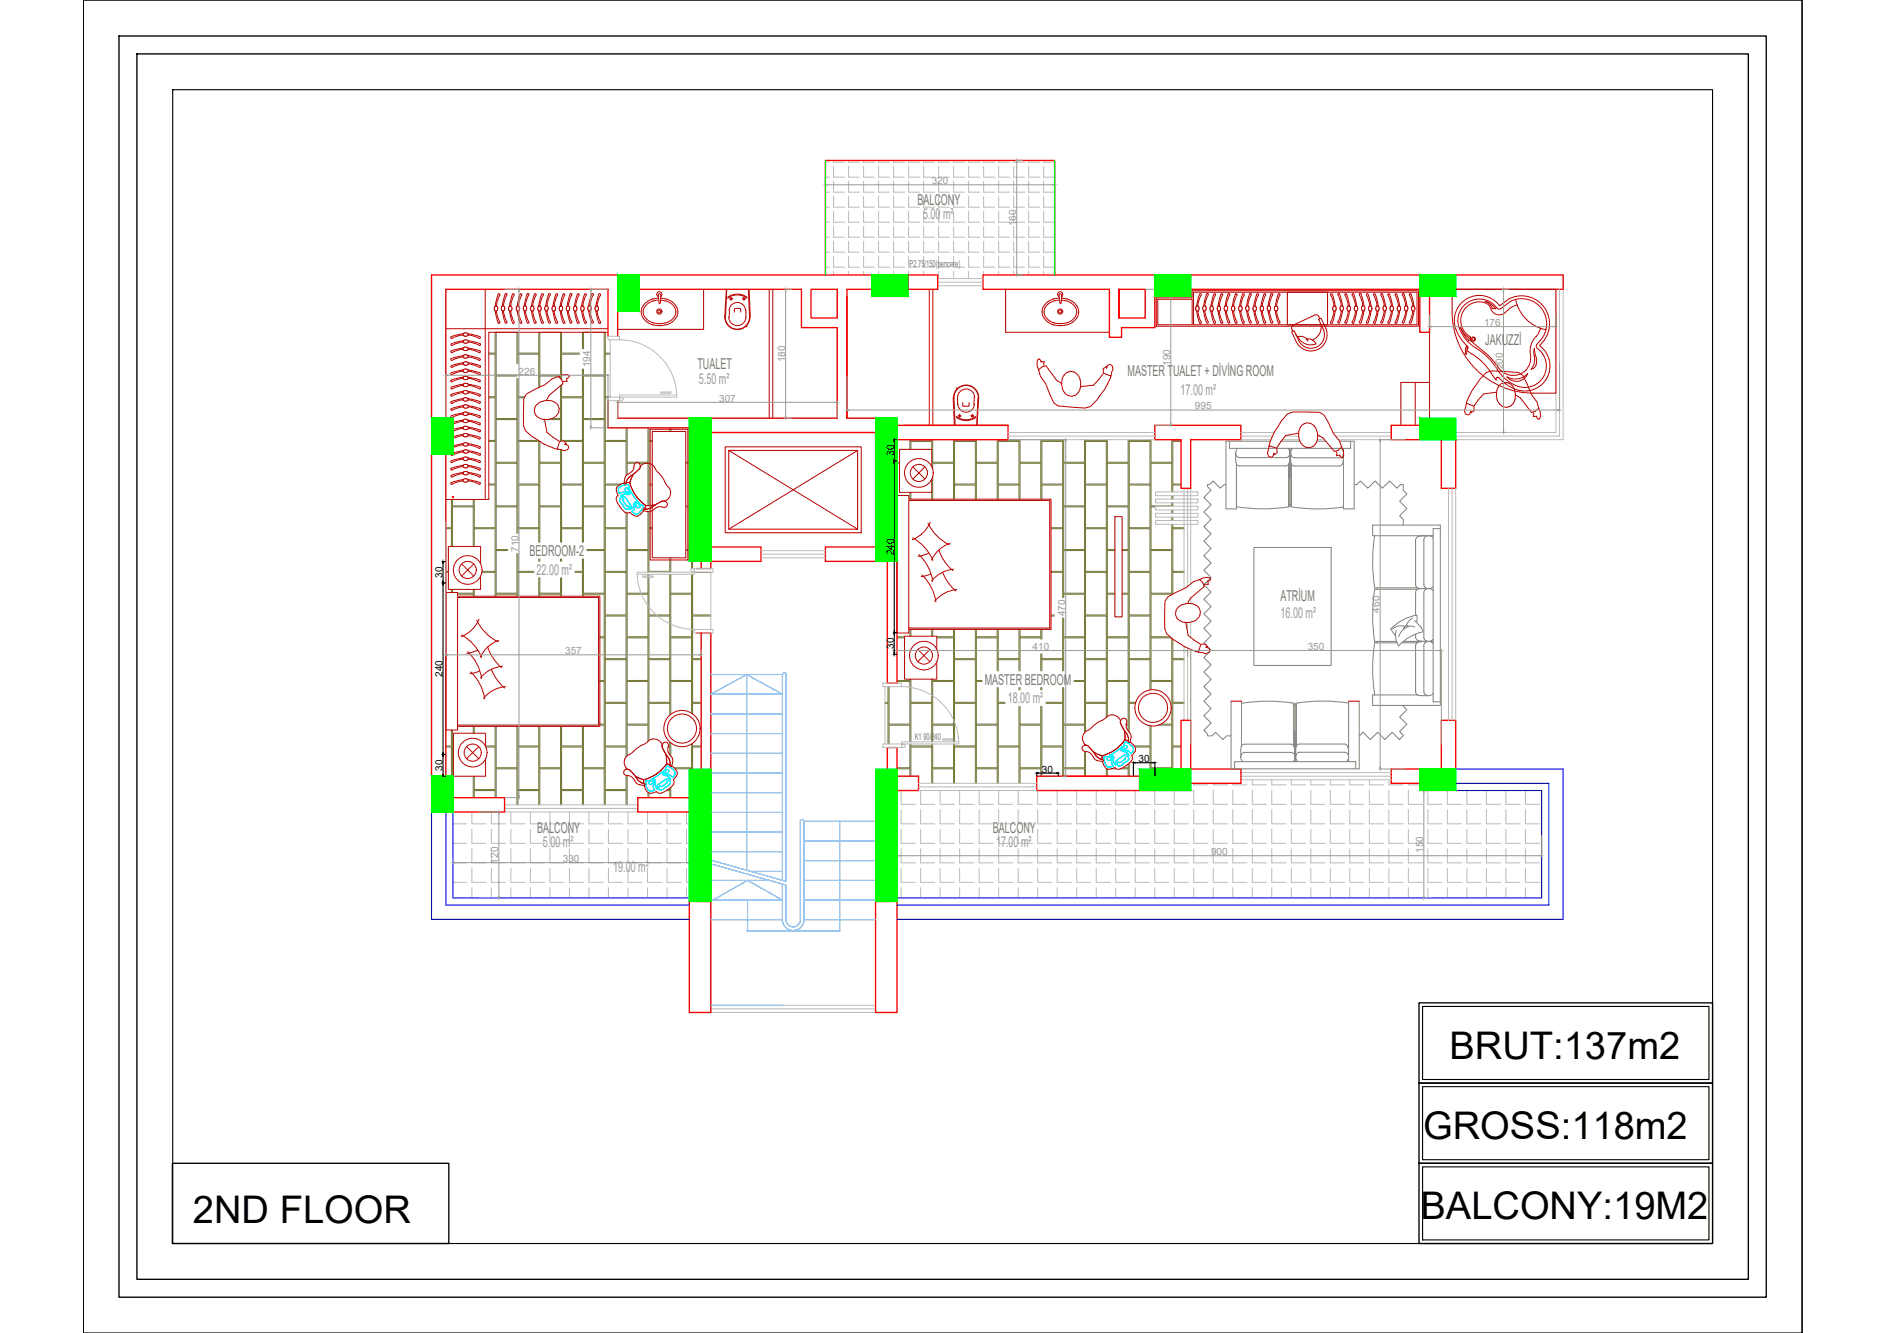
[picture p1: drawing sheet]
<svg xmlns="http://www.w3.org/2000/svg" width="420mm" height="297mm" viewBox="0 0 420 297" stroke-linecap="round" stroke-linejoin="round" font-family="sans-serif">
<defs><g id="words">
<g font-size="8.5">
<text x="322.9" y="235.9">BRUT:137m2</text>
<text x="317.1" y="253.8">GROSS:118m2</text>
<text x="43" y="272.5">2ND FLOOR</text>
<text x="316.5" y="271.7">BALCONY:19M2</text>
</g>
<g font-size="3.3" fill="#767676">
<text x="204.4" y="45.8">BALCONY</text>
<text x="330.9" y="76.8">JAKUZZİ</text>
<text x="155.4" y="82.3">TUALET</text>
<text x="251.2" y="83.9">MASTER TUALET + DİVİNG ROOM</text>
<text x="118" y="123.9">BEDROOM-2</text>
<text x="285.3" y="134">ATRİUM</text>
<text x="219.4" y="152.6">MASTER BEDROOM</text>
<text x="119.7" y="185.7">BALCONY</text>
<text x="221.2" y="185.7">BALCONY</text>
</g>
<g font-size="3.3" fill="#989898">
<text x="205.7" y="48.9">5.00 m²</text>
<text x="155.7" y="85.5">5.50 m²</text>
<text x="263" y="88.1">17.00 m²</text>
<text x="119.5" y="128.1">22.00 m²</text>
<text x="285.3" y="137.8">16.00 m²</text>
<text x="224.5" y="156.7">18.00 m²</text>
<text x="120.9" y="188.8">5.00 m²</text>
<text x="221.9" y="188.8">17.00 m²</text>
<text x="136.6" y="194.2">19.00 m²</text>
</g>
<g font-size="2.2" fill="#989898">
<text x="207.6" y="41">320</text>
<text x="226.4" y="50.4" transform="rotate(-90 226.4 50.4)">160</text>
<text x="330.6" y="72.7">176</text>
<text x="115.5" y="83.5">226</text>
<text x="131.5" y="81.8" transform="rotate(-90 131.5 81.8)">194</text>
<text x="174.9" y="80.8" transform="rotate(-90 174.9 80.8)">180</text>
<text x="260.7" y="81.6" transform="rotate(-90 260.7 81.6)">190</text>
<text x="334.8" y="82.3" transform="rotate(-90 334.8 82.3)">200</text>
<text x="160.2" y="89.5">307</text>
<text x="266.2" y="91.2">995</text>
<text x="115.5" y="123" transform="rotate(-90 115.5 123)">710</text>
<text x="237.3" y="137.3" transform="rotate(-90 237.3 137.3)">470</text>
<text x="307.3" y="136.5" transform="rotate(-90 307.3 136.5)">460</text>
<text x="125.9" y="145.8">357</text>
<text x="230" y="144.8">410</text>
<text x="291.3" y="144.8">350</text>
<text x="269.8" y="190.6">900</text>
<text x="317.1" y="190.1" transform="rotate(-90 317.1 190.1)">150</text>
<text x="111" y="192.4" transform="rotate(-90 111 192.4)">120</text>
<text x="125.4" y="192.1">330</text>
</g>
<g font-size="2.2">
<text x="199.1" y="101.6" transform="rotate(-90 199.1 101.6)">30</text>
<text x="199.1" y="123.7" transform="rotate(-90 199.1 123.7)">240</text>
<text x="98.6" y="128.8" transform="rotate(-90 98.6 128.8)">30</text>
<text x="199.1" y="144.6" transform="rotate(-90 199.1 144.6)">30</text>
<text x="98.6" y="150.9" transform="rotate(-90 98.6 150.9)">240</text>
<text x="98.6" y="171.8" transform="rotate(-90 98.6 171.8)">30</text>
<text x="232.1" y="172.2">30</text>
<text x="253.7" y="169.8">30</text>
</g>
<g font-size="2.1" fill="#767676">
<text x="202.6" y="59.4">P2 75/150(pencere)</text>
<text x="203.8" y="164.8">K1 90/240</text>
</g>
</g></defs>
<!-- layer: 0 -->
<g fill="none" stroke="#000" stroke-width=".25">
<path d="M18.5 0v297h383v-297h-383v297M38.5 20h343v257.1h-343zM401.5 0v297M199 98h.7M199.2 98.4v4M199 102.8h.7M199.2 103.2v37.4M98.5 129.9h.7M98.5 125.1h.7M98.7 125.5v4M98.7 130.3v37.4M199 141h.8"/>
<path d="M199 145.8h.8M199.2 141.4v4M98.5 168.1h.7M98.5 173h.7M98.7 168.5v4.1M231 172.1v.8M231.4 172.3h3.9M235.7 172.1v.8M252.5 169.8v3.1M252.9 170h4M257.3 169.8v3.1M316.9 224.3h63.8v16.3h-63.8z"/>
<path d="M316.9 242.1h63.8v16.3h-63.8zM316.9 260h63.8v16.3h-63.8zM401.5 297h.1"/>
</g>
<!-- layer: DUVAR -->
<g fill="none" stroke="#f00" stroke-width=".3">
<path d="M135.5 74.9v-10.4h-36.2v28.7M137.6 69.3v5.6M142.4 64.5h36.1v8.5h8v20.2h-28.1M180.7 64.5h5.8v6.4h-5.8zM183.9 61.3v-25.5h51v25.5M194.3 64.5h-5.6v28.7h6.4M201.4 61.3h-105.3v31.9M202.2 61.3h6.7v3.2h-6.7zM249.3 70.9v-6.4v6.4M249.3 64.5h5.8v6.4h-5.8zM257.3 61.3h-38.3v3.2h28.1v10.7h2.8v-2.2h7.4v-6.9M265.3 61.3h51"/>
<path d="M265.3 64.5h51M316.3 66.1v7.9h2.2v-7.9M324.3 61.3h23.9v3.2h-23.9M135.5 89.3v6h18.1M137.6 89.3v3.9h16M158.4 96.4h36.7v25.5h-11.2v3.2h13.8v27.1h2.1v-27.1M199.8 94.8h24.8v3.2h-24.8M257.3 94.8h19.1v3.2h-11.1v10.8h-2.2v-10.8h-5.8zM316.3 94.8h-6.4v3.2h6.4M321.1 98v10.8h3.2v-10.8M96.1 101.2v71.8M99.3 101.2v71.8"/>
<path d="M156.2 125.1v1.6M158.4 121.9h11.1v3.2h-11.1v1.6h-3.2M155.2 141.1h3.2v30.4M156.2 141.1v30.4M100.9 177.7h11.5v3.2h-11.5M153.6 177.7h-11.5v3.2h11.5M197.7 171.5v-4.9h2.1v4.9M199.8 173h4.8v3.2h-4.8M253.9 173h-22.9v3.2h26.3M263.1 171.4v-10.9h2.2v10.9h11.2v3.2h-11.2M316.3 171.4h-6.4v3.2h6.4M321.1 171.4v-10.9h3.2v10.9"/>
<path d="M96.1 180.9h3.2M158.4 195.7v5.2M153.6 200.9v24.7h4.8v-24.7M155.2 200.9h3.2M198.2 200.9h-3.1v24.7h4.7v-24.7"/>
</g>
<!-- layer: Balkon Tarama -->
<g fill="none" stroke="#bababa" stroke-width=".22">
<path d="M183.9 36.1h.9M183.9 39.5h.9M185.7 35.8v.3h2.4M185.7 37v2.5h2.4M189 35.8v.3h2.5M189 37v2.5h2.5M192.4 35.8v.3h2.4M192.4 37v2.5h2.4M195.7 35.8v.3h2.5M195.7 37v2.5h2.5M199.1 35.8v.3h2.4M199.1 37v2.5h2.4"/>
<path d="M202.4 35.8v.3h2.5M202.4 37v2.5h2.5M205.8 35.8v.3h2.4M205.8 37v2.5h2.4M209.1 35.8v.3h2.4M209.1 37v2.5h2.4M212.4 35.8v.3h2.5M212.4 37v2.5h2.5M215.8 35.8v.3h2.4M215.8 37v2.5h2.4M219.1 35.8v.3h2.5M219.1 37v2.5h2.5"/>
<path d="M222.5 35.8v.3h2.4M222.5 37v2.5h2.4M225.8 35.8v.3h2.5M225.8 37v2.5h2.5M229.2 35.8v.3h2.4M229.2 37v2.5h2.4M232.5 35.8v.3h2.4M232.5 37v2.5h2.4M183.9 42.8h.9M183.9 46.2h.9M183.9 49.5h.9M183.9 52.9h.9"/>
<path d="M183.9 56.2h.9M183.9 59.5h.9M185.7 40.4v2.4h2.4M185.7 43.7v2.5h2.4M185.7 47.1v2.4h2.4M185.7 50.4v2.5h2.4M185.7 53.8v2.4h2.4M185.7 57.1v2.4h2.4M189 40.4v2.4h2.5M189 43.7v2.5h2.5M189 47.1v2.4h2.5M189 50.4v2.5h2.5"/>
<path d="M189 53.8v2.4h2.5M189 57.1v2.4h2.5M192.4 40.4v2.4h2.4M192.4 43.7v2.5h2.4M192.4 47.1v2.4h2.4M192.4 50.4v2.5h2.4M192.4 53.8v2.4h2.4M192.4 57.1v2.4h2.4M195.7 40.4v2.4h2.5M195.7 43.7v2.5h2.5M195.7 47.1v2.4h2.5M195.7 50.4v2.5h2.5"/>
<path d="M195.7 53.8v2.4h2.5M195.7 57.1v2.4h2.5M199.1 40.4v2.4h2.4M199.1 43.7v2.5h2.4M199.1 47.1v2.4h2.4M199.1 50.4v2.5h2.4M199.1 53.8v2.4h2.4M199.1 57.1v2.4h2.4M202.4 40.4v2.4h2.5M202.4 43.7v2.5h2.5M202.4 47.1v2.4h2.5M202.4 50.4v2.5h2.5"/>
<path d="M202.4 53.8v2.4h2.5M202.4 57.1v2.4h2.5M205.8 40.4v2.4h2.4M205.8 43.7v2.5h2.4M205.8 47.1v2.4h2.4M205.8 50.4v2.5h2.4M205.8 53.8v2.4h2.4M205.8 57.1v2.4h2.4M209.1 40.4v2.4h2.4M209.1 43.7v2.5h2.4M209.1 47.1v2.4h2.4M209.1 50.4v2.5h2.4"/>
<path d="M209.1 53.8v2.4h2.4M209.1 57.1v2.4h2.4M212.4 40.4v2.4h2.5M212.4 43.7v2.5h2.5M212.4 47.1v2.4h2.5M212.4 50.4v2.5h2.5M212.4 53.8v2.4h2.5M212.4 57.1v2.4h2.5M215.8 40.4v2.4h2.4M215.8 43.7v2.5h2.4M215.8 47.1v2.4h2.4M215.8 50.4v2.5h2.4"/>
<path d="M215.8 53.8v2.4h2.4M215.8 57.1v2.4h2.4M219.1 40.4v2.4h2.5M219.1 43.7v2.5h2.5M219.1 47.1v2.4h2.5M219.1 50.4v2.5h2.5M219.1 53.8v2.4h2.5M219.1 57.1v2.4h2.5M222.5 40.4v2.4h2.4M222.5 43.7v2.5h2.4M222.5 47.1v2.4h2.4M222.5 50.4v2.5h2.4"/>
<path d="M222.5 53.8v2.4h2.4M222.5 57.1v2.4h2.4M225.8 40.4v2.4h2.5M225.8 43.7v2.5h2.5M225.8 47.1v2.4h2.5M225.8 50.4v2.5h2.5M225.8 53.8v2.4h2.5M225.8 57.1v2.4h2.5M229.2 40.4v2.4h2.4M229.2 43.7v2.5h2.4M229.2 47.1v2.4h2.4M229.2 50.4v2.5h2.4"/>
<path d="M229.2 53.8v2.4h2.4M229.2 57.1v2.4h2.4M232.5 40.4v2.4h2.4M232.5 43.7v2.5h2.4M232.5 47.1v2.4h2.4M232.5 50.4v2.5h2.4M232.5 53.8v2.4h2.4M232.5 57.1v2.4h2.4M185.7 60.5v.8M189 60.5v.8M192.4 60.5v.8M195.7 60.5v.8"/>
<path d="M199.1 60.5v.8M202.4 60.5v.8M205.8 60.5v.8M209.1 60.5v1.6M212.4 60.5v1.6M215.8 60.5v1.6M219.1 60.5v.8M222.5 60.5v.8M225.8 60.5v.8M229.2 60.5v.8M232.5 60.5v.8M200.7 176.2v3h3.2"/>
<path d="M205.1 176.2v3h3.2M209.4 176.2v3h3.2M213.8 176.2v3h3.1M218.1 176.2v3h3.2M222.5 176.2v3h3.1M226.8 176.2v3h3.2M231.2 176.2v3h3.1M235.5 176.2v3h3.2M239.9 176.2v3h3.1M244.2 176.2v3h3.2M248.6 176.2v3h3.1M252.9 176.2v3h3.2"/>
<path d="M257.2 176.2v3h3.2M261.6 176.2v3h3.2M265.9 174.6v.3h3.2M265.9 176.1v3.1h3.2M270.3 174.6v.3h3.2M270.3 176.1v3.1h3.2M274.6 174.6v.3h3.2M274.6 176.1v3.1h3.2M279 173.8v1.1h3.1M279 176.1v3.1h3.1M283.3 173.8v1.1h3.2M283.3 176.1v3.1h3.2"/>
<path d="M287.7 173.8v1.1h3.1M287.7 176.1v3.1h3.1M292 173.8v1.1h3.2M292 176.1v3.1h3.2M296.4 173.8v1.1h3.1M296.4 176.1v3.1h3.1M300.7 173.8v1.1h3.2M300.7 176.1v3.1h3.2M305.1 173.8v1.1h3.1M305.1 176.1v3.1h3.1M309.4 173.8v1.1h3.2M309.4 176.1v3.1h3.2"/>
<path d="M313.8 174.6v.3h2.5M313.8 176.1v3.1h3.1M318.1 176.2v3h3.2M322.4 176.2v3h3.2M326.8 176.2v3h3.2M331.1 176.2v3h3.2M335.5 176.2v3h3.1M339.8 176.2v3h3.2M100.9 183.6h3M100.9 187.9h3M100.9 192.3h3M100.9 196.6h3"/>
<path d="M105.1 180.9v2.7h3.2M105.1 184.8v3.1h3.2M105.1 189.1v3.2h3.2M105.1 193.5v3.1h3.2M105.1 197.8v2.3M109.5 180.9v2.7h3.1M109.5 184.8v3.1h3.1M109.5 189.1v3.2h3.1M109.5 193.5v3.1h3.1M109.5 197.8v2.3M113.8 180.9v2.7h3.2M113.8 184.8v3.1h3.2"/>
<path d="M113.8 189.1v3.2h3.2M113.8 193.5v3.1h3.2M113.8 197.8v2.3M118.2 180.9v2.7h3.1M118.2 184.8v3.1h3.1M118.2 189.1v3.2h3.1M118.2 193.5v3.1h3.1M118.2 197.8v2.3M122.5 180.9v2.7h3.2M122.5 184.8v3.1h3.2M122.5 189.1v3.2h3.2M122.5 193.5v3.1h3.2"/>
<path d="M122.5 197.8v2.3M126.9 180.9v2.7h3.1M126.9 184.8v3.1h3.1M126.9 189.1v3.2h3.1M126.9 193.5v3.1h3.1M126.9 197.8v2.3M131.2 180.9v2.7h3.2M131.2 184.8v3.1h3.2M131.2 189.1v3.2h3.2M131.2 193.5v3.1h3.2M131.2 197.8v2.3M135.5 180.9v2.7h3.2"/>
<path d="M135.5 184.8v3.1h3.2M135.5 189.1v3.2h3.2M135.5 193.5v3.1h3.2M135.5 197.8v2.3M139.9 180.9v2.7h3.2M139.9 184.8v3.1h3.2M139.9 189.1v3.2h3.2M139.9 193.5v3.1h3.2M139.9 197.8v2.3M144.2 180.9v2.7h3.2M144.2 184.8v3.1h3.2M144.2 189.1v3.2h3.2"/>
<path d="M144.2 193.5v3.1h3.2M144.2 197.8v2.3M148.6 180.9v2.7h3.1M148.6 184.8v3.1h3.1M148.6 189.1v3.2h3.1M148.6 193.5v3.1h3.1M148.6 197.8v2.3M152.9 180.9v2.7h.7M152.9 184.8v3.1h.7M152.9 189.1v3.2h.7M152.9 193.5v3.1h.7M152.9 197.8v2.3"/>
<path d="M200.7 180.4v3.2h3.2M200.7 184.8v3.1h3.2M200.7 189.1v3.2h3.2M200.7 193.5v3.1h3.2M200.7 197.8v2.3M205.1 180.4v3.2h3.2M205.1 184.8v3.1h3.2M205.1 189.1v3.2h3.2M205.1 193.5v3.1h3.2M205.1 197.8v2.3M209.4 180.4v3.2h3.2M209.4 184.8v3.1h3.2"/>
<path d="M209.4 189.1v3.2h3.2M209.4 193.5v3.1h3.2M209.4 197.8v2.3M213.8 180.4v3.2h3.1M213.8 184.8v3.1h3.1M213.8 189.1v3.2h3.1M213.8 193.5v3.1h3.1M213.8 197.8v2.3M218.1 180.4v3.2h3.2M218.1 184.8v3.1h3.2M218.1 189.1v3.2h3.2M218.1 193.5v3.1h3.2"/>
<path d="M218.1 197.8v2.3M222.5 180.4v3.2h3.1M222.5 184.8v3.1h3.1M222.5 189.1v3.2h3.1M222.5 193.5v3.1h3.1M222.5 197.8v2.3M226.8 180.4v3.2h3.2M226.8 184.8v3.1h3.2M226.8 189.1v3.2h3.2M226.8 193.5v3.1h3.2M226.8 197.8v2.3M231.2 180.4v3.2h3.1"/>
<path d="M231.2 184.8v3.1h3.1M231.2 189.1v3.2h3.1M231.2 193.5v3.1h3.1M231.2 197.8v2.3M235.5 180.4v3.2h3.2M235.5 184.8v3.1h3.2M235.5 189.1v3.2h3.2M235.5 193.5v3.1h3.2M235.5 197.8v2.3M239.9 180.4v3.2h3.1M239.9 184.8v3.1h3.1M239.9 189.1v3.2h3.1"/>
<path d="M239.9 193.5v3.1h3.1M239.9 197.8v2.3M244.2 180.4v3.2h3.2M244.2 184.8v3.1h3.2M244.2 189.1v3.2h3.2M244.2 193.5v3.1h3.2M244.2 197.8v2.3M248.6 180.4v3.2h3.1M248.6 184.8v3.1h3.1M248.6 189.1v3.2h3.1M248.6 193.5v3.1h3.1M248.6 197.8v2.3"/>
<path d="M252.9 180.4v3.2h3.2M252.9 184.8v3.1h3.2M252.9 189.1v3.2h3.2M252.9 193.5v3.1h3.2M252.9 197.8v2.3M257.2 180.4v3.2h3.2M257.2 184.8v3.1h3.2M257.2 189.1v3.2h3.2M257.2 193.5v3.1h3.2M257.2 197.8v2.3M261.6 180.4v3.2h3.2M261.6 184.8v3.1h3.2"/>
<path d="M261.6 189.1v3.2h3.2M261.6 193.5v3.1h3.2M261.6 197.8v2.3M265.9 180.4v3.2h3.2M265.9 184.8v3.1h3.2M265.9 189.1v3.2h3.2M265.9 193.5v3.1h3.2M265.9 197.8v2.3M270.3 180.4v3.2h3.2M270.3 184.8v3.1h3.2M270.3 189.1v3.2h3.2M270.3 193.5v3.1h3.2"/>
<path d="M270.3 197.8v2.3M274.6 180.4v3.2h3.2M274.6 184.8v3.1h3.2M274.6 189.1v3.2h3.2M274.6 193.5v3.1h3.2M274.6 197.8v2.3M279 180.4v3.2h3.1M279 184.8v3.1h3.1M279 189.1v3.2h3.1M279 193.5v3.1h3.1M279 197.8v2.3M283.3 180.4v3.2h3.2"/>
<path d="M283.3 184.8v3.1h3.2M283.3 189.1v3.2h3.2M283.3 193.5v3.1h3.2M283.3 197.8v2.3M287.7 180.4v3.2h3.1M287.7 184.8v3.1h3.1M287.7 189.1v3.2h3.1M287.7 193.5v3.1h3.1M287.7 197.8v2.3M292 180.4v3.2h3.2M292 184.8v3.1h3.2M292 189.1v3.2h3.2"/>
<path d="M292 193.5v3.1h3.2M292 197.8v2.3M296.4 180.4v3.2h3.1M296.4 184.8v3.1h3.1M296.4 189.1v3.2h3.1M296.4 193.5v3.1h3.1M296.4 197.8v2.3M300.7 180.4v3.2h3.2M300.7 184.8v3.1h3.2M300.7 189.1v3.2h3.2M300.7 193.5v3.1h3.2M300.7 197.8v2.3"/>
<path d="M305.1 180.4v3.2h3.1M305.1 184.8v3.1h3.1M305.1 189.1v3.2h3.1M305.1 193.5v3.1h3.1M305.1 197.8v2.3M309.4 180.4v3.2h3.2M309.4 184.8v3.1h3.2M309.4 189.1v3.2h3.2M309.4 193.5v3.1h3.2M309.4 197.8v2.3M313.8 180.4v3.2h3.1M313.8 184.8v3.1h3.1"/>
<path d="M313.8 189.1v3.2h3.1M313.8 193.5v3.1h3.1M313.8 197.8v2.3M318.1 180.4v3.2h3.2M318.1 184.8v3.1h3.2M318.1 189.1v3.2h3.2M318.1 193.5v3.1h3.2M318.1 197.8v2.3M322.4 180.4v3.2h3.2M322.4 184.8v3.1h3.2M322.4 189.1v3.2h3.2M322.4 193.5v3.1h3.2"/>
<path d="M322.4 197.8v2.3M326.8 180.4v3.2h3.2M326.8 184.8v3.1h3.2M326.8 189.1v3.2h3.2M326.8 193.5v3.1h3.2M326.8 197.8v2.3M331.1 180.4v3.2h3.2M331.1 184.8v3.1h3.2M331.1 189.1v3.2h3.2M331.1 193.5v3.1h3.2M331.1 197.8v2.3M335.5 180.4v3.2h3.1"/>
<path d="M335.5 184.8v3.1h3.1M335.5 189.1v3.2h3.1M335.5 193.5v3.1h3.1M335.5 197.8v2.3M339.8 180.4v3.2h3.2M339.8 184.8v3.1h3.2M339.8 189.1v3.2h3.2M339.8 193.5v3.1h3.2M339.8 197.8v2.3"/>
</g>
<!-- layer: TEFRIS -->
<g fill="none" stroke="#b80000" stroke-width=".22">
<path d="M103.2 79.3l-2.1 .4-.7 .3v.2l.3 .1 1.4-.6 1-.2M103.2 74.4l-2.1 .4-.7 .3v.2l.3 .1 1.4-.6 1-.2M103.2 77.6l-2.1 .4-.6 .2-.1 .3 .3 .1 .9-.5 1.5-.3M103.2 76a.56 .56 0 0 0 .6 .5 .56 .56 0 0 0 .5-.5M103.2 76l.6-.3 .5 .3M103.2 75.9l-2.1 .5-.5 .2-.1 .3 .3 .1 .9-.5 1.5-.3M104 79.1l-.3-.1a.44 .44 0 0 0-.6 .5 .44 .44 0 0 0 .7 .3h.2M104 74.2h-.3a.44 .44 0 0 0-.6 .4 .44 .44 0 0 0 .7 .3h.2M104 77.4l-.3-.1a.44 .44 0 0 0-.6 .5 .44 .44 0 0 0 .7 .3h.2M104 79.1h.1a.34 .34 0 0 1 .2 .4 .34 .34 0 0 1-.3 .3M104 74.2h.1a.34 .34 0 0 1 .2 .4 .34 .34 0 0 1-.3 .3M104 77.4h.1a.34 .34 0 0 1 .2 .4 .34 .34 0 0 1-.3 .3"/>
<path d="M104.3 79.3l2.1 .4 .6 .3v.2l-.3 .1-1.4-.6-1-.2M104.3 74.4l2.1 .4 .6 .3v.2l-.3 .1-1.4-.6-1-.2M104.3 77.6l2.1 .4 .5 .2 .1 .3-.3 .1-.9-.5-1.5-.3M104.3 75.9l2.1 .5 .5 .2 .1 .3-.2 .1-1-.5-1.5-.3M108.1 64.5v8.7h-8.8M110.3 69.3l.7 2.6M110.4 68.2a.61 .61 0 0 0-.3 .7 .61 .61 0 0 0 .5 .4l.3-.5-.3-.6M110.4 68.2h.2M110.6 69.3l.2 1 .6 1.6-.3 .2-.1-.2M111 65.6l.1-.2 .3 .2-.6 1.6-.2 1M111 65.6l-.7 2.6M111.9 68.2a.56 .56 0 0 1 .6 .5 .56 .56 0 0 1-.4 .6l-.4-.5z"/>
<path d="M111.9 69.2l.5 2.2 .1 .5 .3 .1 .1-.3-.4-.9-.3-1.5M112.2 68.1l.3-1.5 .4-.9-.1-.3h-.2l-.2 .7-.5 2.1M113.5 69.3l.5 2.1 .2 .5 .2 .1 .1-.2-.4-1-.3-1.5M113.5 68.2a.61 .61 0 0 0-.2 .7 .61 .61 0 0 0 .5 .4l.3-.5-.3-.6M113.5 68.2h.3M114.2 65.6l.1-.2 .3 .2-.6 1.6-.2 1M114.2 65.6l-.7 2.6M115 69l.3 .3h.2M115 68.5v.5M115.2 69.3l.5 2.1 .2 .6h.2l.1-.2-.5-1.5-.2-1M115.3 68.2l-.3 .3M115.9 65.6l.1-.2 .3 .2a3.8 3.8 0 0 0-.6 2.7l.1 .6-.3 .4"/>
<path d="M115.9 65.6l-.6 2.1v.5h.2M117 68.1l.4-1.5 .4-.9-.1-.3h-.2l-.2 .7-.5 2.1M117.1 68.2a.58 .58 0 0 0-.5 .5 .58 .58 0 0 0 .4 .6l.4 1.5 .4 .9-.1 .3-.3-.1-.1-.5-.5-2.2M117.1 68.2l.2 .5-.2 .6M118.4 69.3l.5 2.1 .1 .5 .3 .1 .1-.2-.4-1-.3-1.5h-.3M118.4 68.2l-.2 .6 .2 .5M118.4 68.2h.3M118.7 68.2l.3 .6-.3 .5M119 65.6l.2-.2 .2 .2-.6 1.6-.1 1M119 65.6l-.6 2.6M119.8 68.5v.5M120 69.3l.5 2.1 .1 .5 .3 .1 .1-.2-.4-1-.3-1.5"/>
<path d="M120 68.2l-.2 .3M120.3 68.2a.61 .61 0 0 1 .3 .7 .61 .61 0 0 1-.6 .4l-.2-.3M120.6 65.6l.2-.2 .3 .2-.7 1.6-.1 1M120.6 65.6l-.5 2.1-.1 .5h.3M121.6 69.2l.4 2.2 .3 .6h.2l.1-.3-.6-1.4-.2-1h-.2M121.6 68.2h.3M121.8 68.1l.2-1 .6-1.4-.1-.3-.3 .1-.6 2.7-.2 .3v.4l.2 .4M121.9 68.2l.2 .5-.2 .6M123.2 69.3l.5 2.1 .1 .5 .3 .1 .1-.2-.6-1.5-.1-1M123.2 68.2l-.2 .6 .2 .5M123.2 68.2h.3M123.2 69.3h.3"/>
<path d="M123.8 65.6l.2-.2 .2 .2-.4 1.1a2.32 2.32 0 0 0-.1 2.1l-.2 .5M123.8 65.6l-.6 2.6M124.8 69.3l.5 2.1 .1 .5 .3 .1 .1-.2-.4-1-.3-1.5M124.8 68.2a.61 .61 0 0 0-.2 .7 .61 .61 0 0 0 .5 .4l.2-.5-.2-.6M125.4 65.6l.2-.2 .2 .2-.6 1.6-.1 1M125.4 65.6l-.5 2.1-.1 .5h.3M126.4 69.2l.4 2.2 .2 .5 .3 .1 .1-.3-.4-.9-.4-1.5M126.4 68.2a.61 .61 0 0 0-.3 .6 .61 .61 0 0 0 .6 .5M126.4 68.2a.6 .6 0 0 1 .5 .4 .6 .6 0 0 1-.2 .7M126.6 68.1l.4-1.5 .4-.9-.1-.3h-.2l-.3 .7-.4 2.1M128 69.3l.4 2.1 .2 .5 .3 .1 .1-.2-.4-1-.4-1.5M128 68.2a.61 .61 0 0 0-.3 .7 .61 .61 0 0 0 .6 .4l.2-.5-.2-.6"/>
<path d="M128.6 65.6l.2-.2 .2 .2-.6 1.6-.2 1M128.6 65.6l-.5 2.1-.1 .5h.3M129.6 69.3l.4 2.1 .2 .5 .3 .1 .1-.2-.4-1-.4-1.5M129.6 68.2a.61 .61 0 0 0-.3 .7 .61 .61 0 0 0 .6 .4l.2-.5-.2-.6M130.2 65.6l.2-.2 .2 .2-.6 1.6-.2 1M130.2 65.6l-.5 2.1-.1 .5h.3M131 69l.2 .3h.3M131 68.5v.4M131.2 69.2l.4 2.2 .3 .6h.2l.1-.3-.6-1.4-.2-1M131.2 68.2l-.2 .3M131.2 68.2a.6 .6 0 0 1 .5 .4 .6 .6 0 0 1-.2 .7M131.4 68.1l.2-1 .6-1.4-.1-.3h-.2l-.3 .7-.4 2.1"/>
<path d="M132.6 68.5v.5M132.8 69.3l.4 2.1 .3 .6h.2l.1-.2-.6-1.5-.2-1M132.8 68.2l-.2 .3M133.1 68.2a.61 .61 0 0 1 .2 .7 .61 .61 0 0 1-.5 .4l-.2-.3M133.4 65.6l.2-.2 .2 .2-.6 1.6-.2 1M133.4 65.6l-.6 2.1v.5h.3M135.5 74h-26.6v37.3h-9.6M135.5 73.2h-27.4v38.1M144.2 67.2a2.62 2.62 0 0 0 0 4.6M144.2 71.8l1.2 .6M144.4 67.6a2.18 2.18 0 0 0 0 3.8M144.4 71.4l1.2 .6"/>
<path d="M145.4 72.4a5.4 5.4 0 0 0 3 0M145.4 66.6l-1.2 .6M145.5 71.9a4.9 4.9 0 0 0 2.8 0M145.6 67l-1.2 .6M146.6 65.8a.31 .31 0 0 1 .3-.3 .31 .31 0 0 1 .3 .3M146.6 66.1a.58 .58 0 0 1-.2-.9 .58 .58 0 0 1 .9 0 .58 .58 0 0 1-.1 .9M146.6 66.4l-1.2 .3M146.7 65.8l.1 1.8h.3l.2-1.8M146.7 66.9l-1.2 .2M147.1 66.9l1.2 .2M147.1 66.4l1.3 .3M148.3 67l1.1 .6"/>
<path d="M148.4 66.6l1.3 .6M149.4 71.4l-1.1 .6M149.4 67.6l.9 .9M149.7 71.8l-1.3 .6M149.7 67.2a2.62 2.62 0 0 1 0 4.6M150.3 70.5l-.9 .9M150.3 68.5a2 2 0 0 1 0 2M156.7 64.5v8.9h-19.1M161.5 70.6a2.8 2.8 0 0 0 2.8 2.8 2.8 2.8 0 0 0 2.8-2.8M161.6 70.4a2.71 2.71 0 0 0 2.7 3 2.71 2.71 0 0 0 2.7-3M161.8 64.5l-.3 6.2M161.9 64.5l-.3 6"/>
<path d="M162.1 66.2a3.7 3.7 0 0 1 4.3 0M162.1 66.5a3.5 3.5 0 0 1 4.3 0M162.4 70.6a1.91 1.91 0 0 0 1.9 2 1.91 1.91 0 0 0 1.9-2M162.4 69.3a1.82 1.82 0 0 1 1.9-1.9 1.82 1.82 0 0 1 1.8 1.9M162.5 69.1l-.1 1.7M162.6 66.6h.6M162.9 66.3v.7M163.6 69v.5M163.8 68.7l-.2 .3M163.9 68.7h.9M164.8 68.7l.2 .3M165 69v.5"/>
<path d="M165.5 66.6h.6M165.7 66.3v.7M166.2 69.1v1.7M166.7 64.5l.3 6M166.9 64.5l.3 6.2M171.4 64.5v28.7M172.2 64.5v28.7M207 64.5v30.3M207.8 64.5v30.3M224 64.5v9.5h23.1M232.5 68.3a2.44 2.44 0 0 0 0 2.4M232.5 70.7a3.8 3.8 0 0 0 2.2 1.7"/>
<path d="M232.9 68.5a2 2 0 0 0 0 2M232.9 70.5l.8 .9M233.7 67.6l-.8 .9M233.7 71.4l1.2 .6M234.7 72.4a5.4 5.4 0 0 0 3 0M234.7 66.6a3.8 3.8 0 0 0-2.2 1.7M234.8 71.9a4.9 4.9 0 0 0 2.8 0M234.9 67l-1.2 .6M235.9 65.8a.31 .31 0 0 1 .3-.3 .31 .31 0 0 1 .3 .3M235.9 66.1a.58 .58 0 0 1-.2-.9 .58 .58 0 0 1 .9 0 .58 .58 0 0 1-.1 .9M235.9 66.4l-1.2 .3M236 65.8l.1 1.8h.3l.2-1.8"/>
<path d="M236 66.9l-1.2 .2M236.4 66.9a3.8 3.8 0 0 1 2.3 .7M236.4 66.4l1.3 .3M237.7 66.6a3.8 3.8 0 0 1 2.2 1.7M238.7 71.4l-1.1 .6M238.7 67.6l.9 .9M239.6 70.5l-.9 .9M239.6 68.5a2 2 0 0 1 0 2M239.9 70.7a3.8 3.8 0 0 1-2.2 1.7M240 68.3a2.44 2.44 0 0 1 0 2.4M257.6 66.4h8v-1.6h50.4v7.9h-58.4zM257.9 66.7h7.7v5.7h-7.7z"/>
<path d="M265.9 65.1h49.8v7.3h-49.8zM266.6 69.3l.4 2.1 .2 .5 .3 .1 .1-.2-.4-1-.4-1.5M266.6 68.2a.61 .61 0 0 0-.3 .7 .61 .61 0 0 0 .6 .4l.2-.5-.2-.6M267.2 65.6l.2-.2 .2 .2-.6 1.6-.2 1M267.2 65.6l-.5 2.1-.1 .5h.3M268.1 68.2a.56 .56 0 0 1 .6 .5 .56 .56 0 0 1-.4 .6l-.4-.5zM268.1 69.2l.5 2.2 .2 .5 .3 .1 .1-.3-.5-.9-.3-1.5M268.4 68.1l.3-1.5 .5-.9-.1-.3h-.2l-.3 .7-.5 2.1M269.8 69.3l.4 2.1 .2 .5 .3 .1 .1-.2-.4-1-.4-1.5M269.8 68.2a.61 .61 0 0 0-.3 .7 .61 .61 0 0 0 .6 .4l.2-.5-.2-.6M270.4 65.6l.2-.2 .2 .2-.6 1.6-.2 1M270.4 65.6l-.6 2.1v.5h.3"/>
<path d="M271.4 69.3l.4 2.1 .2 .5 .3 .1 .1-.2-.4-1-.4-1.5M271.4 68.2h.3M271.4 68.2a.61 .61 0 0 0-.3 .7 .61 .61 0 0 0 .6 .4l.2-.5-.2-.6M272 65.6l.2-.2 .2 .2-.6 1.6-.2 1M272 65.6l-.6 2.6M272.9 69.2l.5 2.2 .2 .6h.3v-.3l-.5-1.4-.2-1M273 68.2a.61 .61 0 0 0-.3 .6 .61 .61 0 0 0 .5 .5l.2-.2M273 68.2l.4 .1M273.2 68.1l.2-1 .5-1.4v-.3h-.3l-.2 .7-.5 2.1M273.4 68.3v.8M274.6 69.3l.4 2.1 .3 .6h.2l.1-.2-.6-1.5-.2-1M274.6 68.2a.61 .61 0 0 0-.3 .7 .61 .61 0 0 0 .6 .4l.2-.5-.2-.6"/>
<path d="M275.2 65.6l.2-.2 .2 .2-.6 1.6-.2 1M275.2 65.6l-.6 2.1v.5h.3M276.2 69.3l.4 2.1 .2 .5 .3 .1 .1-.2-.5-1-.3-1.5M276.2 68.2a.61 .61 0 0 0-.3 .7 .61 .61 0 0 0 .6 .4l.2-.5-.2-.6M276.2 68.2h.3M276.8 65.6l.2-.2 .2 .2-.6 1.6-.2 1M276.8 65.6l-.6 2.6M277.7 68.2a.56 .56 0 0 1 .6 .5 .56 .56 0 0 1-.4 .6l-.4-.3zM277.7 69.2l.5 2.2 .2 .5 .2 .1 .1-.3-.4-.9-.3-1.5M278 68.1l.3-1.5 .4-.9-.1-.3h-.2l-.2 .7-.5 2.1M279.3 69.3l.5 2.1 .2 .5 .3 .1 .1-.2-.5-1-.3-1.5M279.4 68.2a.61 .61 0 0 0-.3 .7 .61 .61 0 0 0 .5 .4l.3-.5-.3-.6"/>
<path d="M279.4 68.2h.2M280 65.6l.1-.2 .3 .2-.6 1.6-.2 1M280 65.6l-.7 2.6M280.9 69.3l.7 2.6 .3 .1 .1-.2M281 68.2a.61 .61 0 0 0-.3 .7 .61 .61 0 0 0 .5 .4l.3-.5-.3-.6M281 68.2h.2M281.2 69.3l.3 1.5 .5 1M281.6 65.6l.3-.1 .1 .3M281.6 65.6l-.7 2.6M282 65.8l-.5 .9-.3 1.5M282.5 68.2a.56 .56 0 0 1 .6 .5 .56 .56 0 0 1-.4 .6l-.4-.5zM282.5 69.2l.5 2.2 .1 .5 .3 .1 .1-.3-.4-.9-.3-1.5"/>
<path d="M282.8 68.1l.3-1.5 .4-.9-.1-.3h-.2l-.2 .7-.5 2.1M284.1 69.3l.5 2.1 .2 .6h.2l.1-.2-.5-1.5-.2-1M284.2 68.2a.61 .61 0 0 0-.3 .7 .61 .61 0 0 0 .5 .4l.3-.5-.3-.6M284.2 68.2h.2M284.8 65.6l.1-.2 .3 .2-.6 1.6-.2 1M284.8 65.6l-.7 2.6M286.8 65.1h9v7.3h-9zM287.7 73.9l.6-.2a5.2 5.2 0 0 0 2.4 3.6 3 3 0 0 0 3.5-.6 3 3 0 0 0 .6-3.4l-1.1-2.2 .6-.2a5.6 5.6 0 0 1 1.1 4.9 3.6 3.6 0 0 1-3.2 2.4 3.6 3.6 0 0 1-3.4-2.1zM288.5 74.2l.6 .8M289.1 75.1a1.7 1.7 0 0 1 2.2 .9l-.3-.4a1.84 1.84 0 0 1 2.2 1 3.2 3.2 0 0 1-4.1-1.5zM294 71a.93 .93 0 0 0-.8-.9l-5.1 2.3a.67 .67 0 0 0-.3 .9l.2 .5M294.2 72.1a3.1 3.1 0 0 1-1.8 3.7"/>
<path d="M296.8 65.6l.7 2.6M296.8 65.6l-.2-.2-.2 .2 .6 1.6 .2 1M296.9 68.5v.5M297.1 68.2l-.2 .3M297.2 68.2h.2M297.4 68.2a.61 .61 0 0 1 .3 .7 .61 .61 0 0 1-.6 .4l-.2-.3M297.5 69.3l-.5 2.1-.2 .5-.3 .1-.1-.2 .5-1 .3-1.5M298.5 68.5l.1-.1a.42 .42 0 0 1 .6-.2 .42 .42 0 0 1 .1 .6l-.1 .2a.34 .34 0 0 1-.4 .3 .34 .34 0 0 1-.3-.3M298.5 68.5v.4M298.8 68.1l-.3-1.5-.4-.9v-.3h.3l.2 .7 .5 2.1M299.1 69.2l-.5 2.2-.2 .5-.3 .1v-.3l.4-.9 .3-1.5M300 65.6l.6 2.6"/>
<path d="M300 65.6l-.2-.2-.2 .2 .4 1.1a2.32 2.32 0 0 1 .1 2.1l.2 .5M300.3 68.2h.3M300.6 68.2a.61 .61 0 0 1 .3 .7 .61 .61 0 0 1-.6 .4M300.6 69.3l-.4 2.1-.2 .5-.3 .1-.1-.2 .6-1.5 .2-1M301.6 65.6l.6 2.6M301.6 65.6l-.2-.2-.2 .2 .6 1.6 .2 1M301.7 68.5v.5M301.9 68.2l-.2 .3M301.9 68.2h.3M302.2 68.2a.61 .61 0 0 1 .3 .7 .61 .61 0 0 1-.6 .4l-.2-.3M302.2 69.3l-.4 2.1-.2 .5-.3 .1-.1-.2 .5-1 .3-1.5M303.5 68.2a.56 .56 0 0 1 .6 .4 .56 .56 0 0 1-.3 .7h-.2l-.2-.3z"/>
<path d="M303.6 68.1l-.3-1.5-.5-.9 .1-.3h.3l.2 .7 .5 2.1M303.9 69.2l-.5 2.2-.2 .5-.3 .1-.1-.3 .5-.9 .3-1.5M304.8 65.6l.6 2.6M304.8 65.6l-.2-.2-.2 .2 .6 1.6 .2 1M305.1 68.2a.61 .61 0 0 0-.3 .7 .61 .61 0 0 0 .6 .4l.2-.5-.2-.6M305.1 68.2h.3M305.4 69.3l-.4 2.1-.2 .5-.3 .1-.1-.2 .4-1 .4-1.5M306 65.8l.4 .9 .4 1.5M306.4 65.6l.6 2.6M306.4 65.6l-.3-.1-.1 .3M306.7 68.2a.61 .61 0 0 0-.2 .7 .61 .61 0 0 0 .5 .4l.2-.5-.2-.6M306.7 68.2h.3"/>
<path d="M306.8 69.3l-.4 1.5-.4 1M307 69.3l-.6 2.6-.3 .1-.1-.2M307.6 65.7l.1-.3 .3 .1 .6 2.7M307.6 65.7l.5 .9 .3 1.5M308.3 68.2a.56 .56 0 0 1 .6 .5 .56 .56 0 0 1-.4 .6l-.4-.5zM308.4 69.3l-.3 1.5-.5 .9M308.6 69.2l-.6 2.7-.3 .1-.1-.3M309.6 65.6l.6 2.6M309.6 65.6l-.2-.2-.2 .2 .6 1.6 .2 1M309.9 68.2h.3M309.9 68.2a.61 .61 0 0 0-.3 .7 .61 .61 0 0 0 .6 .4l.2-.5-.2-.6M310.2 69.3l-.4 2.1-.2 .5-.3 .1-.1-.2 .4-1 .4-1.5"/>
<path d="M310.8 65.8l.4 .9 .4 1.5M311.2 65.6l.6 2.6M311.2 65.6l-.3-.1-.1 .3M311.5 68.2a.61 .61 0 0 0-.3 .7 .61 .61 0 0 0 .6 .4l.2-.5-.2-.6M311.5 68.2h.3M311.6 69.3l-.4 1.5-.4 1M311.8 69.3l-.6 2.6-.3 .1-.1-.2M312.4 65.7l.1-.3 .3 .1 .6 2.7M312.4 65.7l.4 .9 .4 1.5M313 68.2a.56 .56 0 0 1 .7 .4 .56 .56 0 0 1-.3 .7h-.3l-.2-.3zM313.2 69.3l-.4 1.5-.4 .9M313.4 69.2l-.6 2.7-.3 .1-.1-.3"/>
<path d="M314.4 65.6l.6 2.6M314.4 65.6l-.2-.2-.2 .2 .6 1.6 .1 1M314.7 68.2a.61 .61 0 0 0-.3 .7 .61 .61 0 0 0 .6 .4l.2-.5-.2-.6M314.7 68.2h.3M315 69.3l-.5 2.1-.1 .5-.3 .1-.1-.2 .4-1 .3-1.5M318.5 74v19.2M326.1 68.1a4.9 4.9 0 0 1 7.6 .7h.5a6.7 6.7 0 0 1 4.1-2.2 5.7 5.7 0 0 1 5.9 3.5 5.7 5.7 0 0 1-1.8 6.6l-.1 .7a4.9 4.9 0 0 1 1.4 6.9 4.9 4.9 0 0 1-7 1.1 11.4 11.4 0 0 1-4.1-4.5 19.4 19.4 0 0 0-5-4.2 6.8 6.8 0 0 1-2.6-6.7l.6-1.3zM326.4 77.8l.1 .1M326.6 77.3l.3 .1-.2 1.4-.2 .2-.1-.2zM327.3 75.4a5.6 5.6 0 0 1-1.9-2.5l.7 1.6 1.1 1.4 .1-.5M327.6 75.8l4.1 3.6 2.1 2.4M327.6 75.2v.6"/>
<path d="M330.9 67.1l1.3 .7 1 1-.7-.1a2.38 2.38 0 0 0-1.6-1.6zM337.6 66.7a8.6 8.6 0 0 0 6.8 6.8M338 67.9l-.4 .2a6.9 6.9 0 0 0-2.7 1.8 2.01 2.01 0 0 1-2.9-1.5 3.1 3.1 0 0 0-4.2-.7 4.2 4.2 0 0 0-.2 7.5M340.9 79l.1 1.1-.3 1.1-.9 1.4M343.2 73.1l-.7 1.6a4.7 4.7 0 0 0-1.5 4.3M343.7 76.2l-.6 .8a5.7 5.7 0 0 1 1 8 5.7 5.7 0 0 1-8.1 .9l-2.2-1.8-.4 .1-.1 .5-.2-.3a16.1 16.1 0 0 0-6.3-6.3M343.7 76.2a6.3 6.3 0 0 0-.7-8.8 6.3 6.3 0 0 0-8.8 .6v.1a5.7 5.7 0 0 0-8.1-1.1 5.7 5.7 0 0 0-.9 8.1l1.9 2.2-.3 .5M103.2 93.9l.3 .2h.5M103.2 85.9l-1.5 .3-.9 .4M103.2 82.4l-2.1 .5-.6 .2-.1 .3 .3 .1 .9-.5 1.5-.3M103.2 84l-2.1 .5-.6 .2-.1 .3 .3 .1 .9-.5 1.5-.3M103.2 87.2l-2.1 .5-.6 .2-.1 .3h.3l.9-.4 1.5-.3"/>
<path d="M103.2 88.8l-2.1 .5-.6 .2-.1 .3 .3 .1 .9-.5 1.5-.3M103.2 92l-2.1 .5-.6 .2-.1 .2 .3 .1 .9-.4 1.5-.3M103.2 93.6l-2.1 .5-.6 .2-.1 .2 .3 .1 .9-.4 1.5-.3M103.2 96.8l-2.1 .5-.6 .1-.1 .3 .3 .1 1.4-.6 1-.1M103.2 98.9l-2.1 .4-.7 .3v.2l.3 .1 1.4-.6 1-.2M103.2 80.8l-2.1 .5-.5 .2-.1 .3h.3l.9-.4 1.5-.3M103.2 85.6l-2.6 .7-.1 .2 .3 .1M103.2 90.4l-2.1 .5-.5 .1-.1 .3 .3 .1 .9-.4 1.5-.3M103.2 95.2l-2.1 .5-.6 .2v.2l.3 .1 1.4-.6 1-.1M103.3 85.6a.55 .55 0 0 1 .6-.2 .55 .55 0 0 1 .4 .6 .55 .55 0 0 1-.7 .2 .55 .55 0 0 1-.3-.6zM103.3 90.4a.55 .55 0 0 1 .6-.2 .55 .55 0 0 1 .4 .6 .55 .55 0 0 1-.7 .2 .55 .55 0 0 1-.3-.6zM103.3 80.7l.5-.1 .4 .1"/>
<path d="M103.3 80.7a.46 .46 0 0 0 .1 .7 .46 .46 0 0 0 .6 0l.1-.1a.32 .32 0 0 0 .2-.2 .32 .32 0 0 0-.1-.4M103.5 84.6h.5M103.5 99.4h.5M103.5 95.7h-.1a.42 .42 0 0 1-.1-.6 .42 .42 0 0 1 .6-.1h.2a.34 .34 0 0 1 .2 .4 .34 .34 0 0 1-.3 .3M103.5 95.7h.5M104 82.3l-.3-.1a.44 .44 0 0 0-.6 .5 .44 .44 0 0 0 .7 .3h.2M104 83.9h-.6a.34 .34 0 0 0-.3 .4 .34 .34 0 0 0 .4 .3M104 87h-.3a.44 .44 0 0 0-.6 .5 .44 .44 0 0 0 .7 .3l.2-.1M104 88.7l-.3-.1a.44 .44 0 0 0-.6 .5 .44 .44 0 0 0 .7 .3h.2M104 91.8h-.3a.44 .44 0 0 0-.6 .5 .44 .44 0 0 0 .7 .3l.2-.1M104 93.4l-.7 .1-.1 .4M104 96.6h-.3a.44 .44 0 0 0-.6 .5 .44 .44 0 0 0 .7 .2h.2"/>
<path d="M104 98.7h-.6a.34 .34 0 0 0-.3 .4 .34 .34 0 0 0 .4 .3M104 82.3h.1a.34 .34 0 0 1 .2 .4 .34 .34 0 0 1-.3 .3M104 83.9h.1a.34 .34 0 0 1 .2 .4 .34 .34 0 0 1-.3 .3M104 87l.1 .1a.34 .34 0 0 1 .2 .4 .34 .34 0 0 1-.3 .3M104 88.6l.1 .1a.34 .34 0 0 1 .2 .4 .34 .34 0 0 1-.3 .3M104 91.8l.1 .1a.34 .34 0 0 1 .2 .3 .34 .34 0 0 1-.3 .3M104 93.4l.1 .1a.34 .34 0 0 1 .2 .4 .34 .34 0 0 1-.3 .2M104 96.6l.1 .1a.34 .34 0 0 1 .2 .3 .34 .34 0 0 1-.3 .3M104 98.7h.1a.34 .34 0 0 1 .2 .4 .34 .34 0 0 1-.3 .3M104.3 82.4l2.1 .5 .5 .2 .1 .3-.3 .1-.9-.5-1.5-.3M104.3 84l2.1 .5 .5 .2 .1 .3-.3 .1-.9-.5-1.5-.3M104.3 87.2l2.1 .5 .5 .2 .1 .3h-.3l-.9-.4-1.5-.3"/>
<path d="M104.3 88.8l2.1 .5 .5 .2 .1 .3-.3 .1-.9-.5-1.5-.3M104.3 92l2.1 .5 .5 .2 .1 .2-.3 .1-.9-.4-1.5-.3M104.3 93.6l2.1 .5 .5 .2 .1 .2-.3 .1-.9-.4-1.5-.3M104.3 96.8l2.1 .5 .5 .1 .1 .3-.3 .1-1.4-.6-1-.1M104.3 98.9l2.1 .4 .6 .3v.2l-.3 .1-1.4-.6-1-.2M104.3 80.8l2.1 .5 .5 .2 .1 .3h-.2l-1-.4-1.5-.3M104.3 85.6l2.6 .7 .1 .2-.2 .1M104.3 90.4l2.1 .5 .5 .1 .1 .3-.2 .1-1-.4-1.5-.3M104.3 95.2l2.1 .5 .6 .2v.2l-.2 .1-1.5-.6-1-.1M104.3 85.9l1.5 .3 1 .4M120.5 89.5a1.99 1.99 0 0 0-1.5 2.2 1.99 1.99 0 0 0 1.9 1.7 2.76 2.76 0 0 0 3.7-2.4 2.51 2.51 0 0 0-3-1.8l-1.1 .3M121.3 93.5l.5 2.8 2.7 2"/>
<path d="M121.7 89.3l.7-1.2 3-2.6-.2-.8-.8-.8-1.4 .5-1.6 1.3-4.1 2.1-.6 1-.1 6 .4 1.2a22.3 22.3 0 0 0 6.7 4l2 .4 .8-.2 .2-.7-.2-.3-.7-.2 .4-.1-.5-.6h-1l-.5 1.8M124.3 84a2.82 2.82 0 0 1 2.2-.5l.4 .3-.3 .4-.4 .1 .1 .7h-.8M144.8 95.7h8.5v29.1h-8.5zM145.3 96.1h7.5v28.2h-7.5zM161.5 99.6h30.4v19.1h-30.4zM212.3 88.6l.3 6.2M212.4 88.6a2.8 2.8 0 0 1 2.8-2.8 2.8 2.8 0 0 1 2.8 2.8M212.5 88.7l.3 6.1M212.5 88.8a2.71 2.71 0 0 1 2.7-2.9 2.71 2.71 0 0 1 2.7 2.9M213.1 93a3.7 3.7 0 0 0 4.3 0M213.1 92.8a3.5 3.5 0 0 0 4.3 0M213.3 88.6a1.91 1.91 0 0 1 1.9-1.9 1.91 1.91 0 0 1 1.9 1.9"/>
<path d="M213.3 88.5v1.7M213.4 92.7h.6M213.4 90a1.82 1.82 0 0 0 1.8 1.8 1.82 1.82 0 0 0 1.9-1.8M213.8 92.3v.6M214.5 89.7v.6M214.5 90.3l.2 .2M215.9 90.3l-.2 .2h-1M215.9 89.7v.6M216.2 92.7h.7M216.6 92.3v.6M217 88.5v1.7M217.9 88.7l-.3 6.1"/>
<path d="M218 88.6l-.3 6.2M232.6 81.4v-.8l-.7 .1-.1-.4-.4-.4a2.08 2.08 0 0 0-.2 2.1l.3 .5M236.6 84.5a2.78 2.78 0 0 0 2.2 3.8l.7-.2M237.7 83a2.13 2.13 0 0 1 2.9 1.4 3 3 0 0 1-1.1 3.7M237.7 83l-.7 .6-.4 .9M245.8 83.3l-2.2 2.5-2.9 .4M247.5 83.8l-1.7-.7v-1l.7-.4v.4l.3-.7 .3-.2 .7 .3 .2 .8a16.8 16.8 0 0 1-5.1 8.3l-1.2 .3-6-.4-.9-.7-1.8-4.2-1.2-1.8-.4-1.4 .8-.7 .8-.2 2.4 3.2 1.1 .8M289.3 96.5l-2.9 .5-1.9 2.7M290.1 94.7a2 2 0 0 1 3.2 1 2.77 2.77 0 0 1-1.6 4.1 2.88 2.88 0 0 1-2.2-4.3zM293.5 96.9l1.2 .7 2.6 3 .8-.2 .8-.8-.5-1.4-1.3-1.6-2.1-4.1-1-.6-6-.1-1.2 .4a22.3 22.3 0 0 0-4 6.7l-.5 2 .3 .8 .7 .2 .3-.2 .2-.7 .1 .4 .6-.5v-1l-1.8-.5M298.8 99.5a2.8 2.8 0 0 1 .5 2.2l-.3 .4-.4-.3-.1-.4-.7 .1v-.8M315.3 85.2v9.6"/>
<path d="M318.5 85.2h-6.4v9.6M328.8 82.3a18 18 0 0 1-5.3-12.8v-5h23.1v23.1a34.3 34.3 0 0 1-8.6-.3 18 18 0 0 1-9.2-5M333.4 87.4l-2.9 .4-2.1 2.6M333.5 87a2.77 2.77 0 0 0 2.2 3.8l.7-.3M333.8 81.8a4 4 0 0 0 6 .8M335.7 84a3.8 3.8 0 0 0 4.6-.8 2.7 2.7 0 0 1-4.6 .8zM336.1 85.4a2.07 2.07 0 0 0-2.6 1.6M336.1 85.3a3.1 3.1 0 0 1 1 4.6M337.1 89.9l-.7 .6M337.6 88l1.2 .7 2.4 3.2 .8-.2 .8-.7-.4-1.4-1.3-1.8-1.8-4.1-1-.7-6-.4-1.2 .4a22.4 22.4 0 0 0-4.3 6.5l-.6 1.9 .2 .8 .7 .3 .3-.2 .3-.7v.4l.7-.5v-1l-1.7-.6M339.9 82.5l-.1 .1M341.1 82.3a4.1 4.1 0 0 0 .6-3.8l.1-.9v.4a5.8 5.8 0 0 1 .3 3.6l-1 .7"/>
<path d="M342.7 90.9a2.87 2.87 0 0 1 .4 2.1l-.3 .5-.4-.4-.1-.4-.7 .1v-.8M103.2 102l-2.1 .5-.6 .2-.1 .3 .3 .1 .9-.5 1.5-.3M103.2 103.7l-2.1 .5-.6 .1-.1 .3 .3 .1 .9-.4a2.33 2.33 0 0 1 2.1 0l.3-.1M103.2 106.9l-2.1 .4-.6 .2-.1 .3 .3 .1 .9-.4 1.5-.4M103.2 100.4l-2.1 .5-.5 .2-.1 .3 .3 .1 .9-.5 1.5-.3M103.2 105.3l-2.1 .4-.5 .2-.1 .3 .3 .1 .9-.4 1.5-.4M103.3 100.4a.55 .55 0 0 1 .6-.2 .55 .55 0 0 1 .4 .6 .55 .55 0 0 1-.7 .2 .55 .55 0 0 1-.3-.6zM103.3 105.2a.55 .55 0 0 1 .6-.2 .55 .55 0 0 1 .4 .7 .55 .55 0 0 1-.7 .2 .55 .55 0 0 1-.3-.7zM104 101.9l-.3-.1a.44 .44 0 0 0-.6 .5 .44 .44 0 0 0 .7 .3h.2M104 103.5l-.7 .1-.1 .4M104 106.7h-.3a.44 .44 0 0 0-.6 .5 .44 .44 0 0 0 .7 .2h.2M104 101.9h.1a.34 .34 0 0 1 .2 .4 .34 .34 0 0 1-.3 .3"/>
<path d="M104 103.5l.3 .2v.3M104 106.7h.1a.34 .34 0 0 1 .2 .4 .34 .34 0 0 1-.3 .3M104.3 102l2.1 .5 .5 .2 .1 .3-.3 .1-.9-.5-1.5-.3M104.3 103.7l2.1 .5 .5 .1 .1 .3-.3 .1-.9-.4-1.5-.3M104.3 106.9l2.1 .4 .5 .2 .1 .3-.3 .1-.9-.4-1.5-.4M104.3 104l-.3 .2M104.3 100.4l2.1 .5 .5 .2 .1 .3-.2 .1-1-.5-1.5-.3M104.3 105.3l2.1 .4 .5 .2 .1 .3-.2 .1-1-.4-1.5-.4M139.1 107.6a1.81 1.81 0 0 0-1.8 1.7l.4 1.1a1.21 1.21 0 0 0 0 1.8 4.3 4.3 0 0 0 2 2.1l.6-.2M140.3 114.1l.9 .8M140.3 107.5l-.8 .1M140.3 107.5a8.8 8.8 0 0 0 3.6 5.2l-.3 .7"/>
<path d="M141.1 105.7l-.8 1.8M142.6 103.9l-.2 .6-1.4 1.3a2.91 2.91 0 0 0-1.6 2h-.2l-.1-.2M142.6 103.9a.74 .74 0 0 0-.8-.8 .74 .74 0 0 0-.6 1 2.79 2.79 0 0 1-1.6 1.8l-.4 .6-.1 1.1M142.6 103.9a2.04 2.04 0 0 1 2.1-.6 2.04 2.04 0 0 1 1.5 1.5l.4 .4M143.4 113.8a1.81 1.81 0 0 1-2.2 1.1M145.9 112.5l-2 .2M146.6 105.2l.9 1.1 .8 1.5a2.71 2.71 0 0 1 1 2.6l-.4 .7-.8 .6M147.5 111.7l-1.7 .9a2.93 2.93 0 0 1-2.5 .8l-.1 .2 .2 .2M148.1 111.7a.74 .74 0 0 1 .5 1 .74 .74 0 0 1-1.2 .3 2.75 2.75 0 0 0-2.2 .9l-.8 .1-1-.2M148.1 111.7h-.6M162.3 100.4l28.8 17.5h-28.8v-17.5h28.8v17.5M191.1 100.4l-28.8 17.5"/>
<path d="M199.8 110.4h2.7v.8h31.6v29h-31.6v.9h-2.7zM202.5 111.5h31.4v28.5h-31.4zM203.3 119.8a10.3 10.3 0 0 1 4.5 5.1M203.4 104l1.3 1.4-1.3 1.3M206.1 104l-1.4 1.4 1.4 1.3M206.7 116.6a10.3 10.3 0 0 0 4.8 4.8M207.2 116.4a7.1 7.1 0 0 1-4 3.9M207.6 104v-3.9h-7.2v9.6h7.2v-2.9M248.4 115.1h1.6v22.4h-1.6zM99.3 132h2.6v.9h31.7v29h-31.7v.8h-2.6zM101.9 133.2h31.4v28.4h-31.4zM102.8 125.7l1.4 1.3-1.4 1.4"/>
<path d="M105.5 125.7l-1.3 1.3 1.3 1.4M106.2 138.2a10.3 10.3 0 0 0 4.8 4.8M106.7 138a7.1 7.1 0 0 1-4 3.9M107.1 125.6v-3.8h-7.2v9.5h7.2v-2.9M204.7 123.6a10.3 10.3 0 0 1 3.1 6M205.4 128.1a10.3 10.3 0 0 1 3.1 6M207 123.2l-2.5 .8M207.4 127.9l-2.2 .6M209.2 122.5a10.3 10.3 0 0 0 3 4.7M210 127.5l1.4 2.6 1.5 1.6M211.6 121a7.1 7.1 0 0 0-4.1 3.8M212.5 126.8a7.1 7.1 0 0 0-5 2.6"/>
<path d="M213.1 131.4a7.1 7.1 0 0 0-4.9 2.6M264.2 138.7l.5 2.9 2.7 1.9M264.5 134.5l.7-1.2 3.1-2.6-.3-.8-.7-.8-1.4 .5-1.7 1.4-4 2-.7 1v6l.4 1.2a22.4 22.4 0 0 0 6.6 4l2 .5 .8-.3 .2-.7-.2-.2-.7-.3h.4l-.5-.7-1 .1-.5 1.7M266.4 134.9a2.01 2.01 0 0 1 .9 2 2.01 2.01 0 0 1-1.4 1.6 2.79 2.79 0 0 1-4-1.6 2.82 2.82 0 0 1 3.9-2.3l.6 .3M267.2 129.2a2.82 2.82 0 0 1 2.1-.5l.4 .3-.3 .5h-.4l.2 .8h-.9M102.8 141.5a10.3 10.3 0 0 1 4.5 5M104.2 145.2a10.3 10.3 0 0 1 3.1 6M104.9 149.7a10.3 10.3 0 0 1 3.1 6.1M106.4 144.9l-2.4 .7M106.9 149.5l-2.2 .6M108.6 144.2a10.3 10.3 0 0 0 3.1 4.6M109.5 149.1l1 2 1.9 2.2"/>
<path d="M111.1 142.7a7.1 7.1 0 0 0-4.1 3.7M111.9 148.5a7.1 7.1 0 0 0-4.9 2.6M112.6 153a7.1 7.1 0 0 0-4.9 2.6M204.5 144.7l1.3 1.4 1.4-1.4M204.5 147.4l1.3-1.3 1.4 1.3M208.7 144.7v-2.9h-7.2v9.5h7.2v-3.8M247.6 159.3a2.01 2.01 0 0 1 2 1.3M247.6 159.3l-.7 .2-.9 .7-1.7 1-1.5 1.3-1.1 .6-.3 .6M274.3 156.2h2.3M300.4 156.2h2.4M103.9 166.4l1.4 1.3 1.4-1.3M103.9 169.1l1.4-1.4 1.4 1.4"/>
<path d="M108.2 166.3v-2.9h-7.2v9.6h7.2v-3.9M139.8 171.4l.6 .2 1.2 1.5a2.91 2.91 0 0 0 2.1 1.6v.2l-.2 .1M139.8 171.4a.74 .74 0 0 0-.8 .8 .74 .74 0 0 0 1 .6 2.79 2.79 0 0 1 1.8 1.7l.6 .3 1.1 .2M141.1 167.5l-.2 .2a2.72 2.72 0 0 0-1.8 2.1l.1 .8 .6 .8M141.5 173l1.9 .8M143.4 173.8v.8M147.5 166a2.04 2.04 0 0 0-1.7-1.3 2.04 2.04 0 0 0-1.9 .9l-1.8 .9-1 1M147.5 166a.74 .74 0 0 1 1.1-.5 .74 .74 0 0 1 .2 1.1 2.78 2.78 0 0 0 1 2.3l.1 .8-.3 1M147.5 166l.1 .6 .9 1.7a2.91 2.91 0 0 1 .8 2.5h.2l.1-.1M148.4 168.1l.1 2.1M148.5 170.2l.8 .3M148.5 170.2a8.8 8.8 0 0 1-5.1 3.6"/>
<path d="M149.6 170.7a1.65 1.65 0 0 1 .6 2.8l-.2 .3a1.23 1.23 0 0 1-.6 1.7 4.3 4.3 0 0 1-2.6 1.3l-.5-.4a1.65 1.65 0 0 1-2.3-.2l-.5-1.2M241.3 163.7a2.03 2.03 0 0 0 .6 2.4M241.6 167.4a2.41 2.41 0 0 1 2.3 1.8l.6 .3 1.1 .2M241.9 166.1l.6 .2 1.8 2.3 .8 .5M241.9 166.1a.7 .7 0 0 0-.8 .5 .7 .7 0 0 0 .5 .8M243.6 167.6l1.9 .8M245.1 169.1l.7 .2v.3l-.2 .1M245.5 168.4v.8M245.6 169.7a1.81 1.81 0 0 0 1.7 1.7l1.1-.4a1.22 1.22 0 0 0 1.8 0l.7-.4M249.6 160.6a.74 .74 0 0 1 1.1-.5 .74 .74 0 0 1 .2 1.2 2.78 2.78 0 0 0 1 2.3l.1 .7-.3 1M249.6 160.6l.1 .6 .9 1.7a2.91 2.91 0 0 1 .8 2.5l.2 .1 .1-.2M250.5 162.8l.1 2"/>
<path d="M250.6 164.8a8.8 8.8 0 0 1-5.1 3.6M250.6 164.8l.8 .3M251.7 165.3a1.65 1.65 0 0 1 .6 2.9l-.2 .2a.91 .91 0 0 1-.1 1.2M252 169.6l-1.1 1"/>
<circle cx="146.9" cy="69.4" r=".58"/>
<circle cx="146.9" cy="69.4" r=".31"/>
<circle cx="162.8" cy="66.6" r=".22"/>
<circle cx="165.7" cy="66.6" r=".22"/>
<circle cx="236.2" cy="69.4" r=".58"/>
<circle cx="236.2" cy="69.4" r=".31"/>
<circle cx="328.2" cy="75.6" r=".48"/>
<circle cx="328.2" cy="75.6" r=".32"/>
<circle cx="213.8" cy="92.7" r=".22"/>
<circle cx="216.7" cy="92.7" r=".22"/>
<circle cx="204.7" cy="105.4" r="3.2"/>
<circle cx="204.7" cy="105.4" r="1.91"/>
<circle cx="104.2" cy="127" r="3.2"/>
<circle cx="104.2" cy="127" r="1.91"/>
<circle cx="205.8" cy="146.1" r="3.2"/>
<circle cx="205.8" cy="146.1" r="1.91"/>
<circle cx="256.9" cy="157.7" r="4"/>
<circle cx="256.9" cy="157.7" r="3.2"/>
<circle cx="105.3" cy="167.7" r="3.2"/>
<circle cx="105.3" cy="167.7" r="1.91"/>
<circle cx="151.9" cy="162.4" r="4"/>
<circle cx="151.9" cy="162.4" r="3.2"/>
</g>
<g fill="none" stroke="#727430" stroke-width=".22">
<path d="M108.9 78.9h1.4v9.5h-1.4M110.3 74v4.7h-1.4M115.4 74v4.7h4.6v-4.7M120.3 74.1h4.6v9.5h-4.6zM125.1 74v4.7h4M129.1 78.9h-4v5.8M129.7 74v3.7M130 77.7v-3.6h4.6v9.5h-4.6v-1.4M134.8 74v4.7h1.1M135.9 78.9h-1.1v9.5h1.1M108.9 88.6h1.4v9.5h-1.4M108.9 98.4h1.4v9.5h-1.4"/>
<path d="M110.5 93.5h4.7v9.5h-4.7zM115.1 83.8h-4.6v9.5h4.7v-8.9M115.2 81.1v-7h-4.7v9.5h4.6M115.4 81.1v-2.2h4.6v7.5M115.4 84.4v4h1.5M115.4 98.4h4.6v9.5h-4.6zM116.8 88.6h-1.4v9.5h4.6M120.3 98.3v4.7h4.6v-2.8M121.3 93.5h3.6v4.8M124.9 84.4v-.6h-4.6v2.5M124.9 85.9v7.4h-2M125.1 88.6h4.6v9.5h-4.6z"/>
<path d="M125.8 98.4h3.9v9.5h-4.6v-7.7M129.7 82.2v6.2h-4.6v-2.7M130 83.8h4.6v9.5h-4.6zM130 93.5h4.6v9.5h-4.6zM135.5 88.6h-.7v9.5h4.7v-2.8M139.7 95.3v7.7h4.6v-7.7M144.6 95.3v2.8h.7M145.3 98.4h-.7v9.5h.7M149.2 95.3v.8M149.4 95.3v.8M202.7 98v2.1M202.9 98v.1h4.7v-.1"/>
<path d="M207.8 98v5h4.6v-5M212.7 98.4h4.6v9.5h-4.6zM212.7 98v.1h4.6v-.1M217.5 98v5h4.6v-5M222.4 98.4h4.6v9.5h-4.6zM222.4 98v.1h4.6v-.1M227.2 98v5h4.7v-5M232.1 98.4h4.6v9.5h-4.6zM232.1 98v.1h4.6v-.1M237 98v5h4.6v-5M241.8 98.4h4.7v9.5h-4.7zM241.8 98v.1h4.7v-.1"/>
<path d="M246.7 98v5h4.6v-5M251.6 98.4h4.6v9.5h-4.6zM251.6 98v.1h4.6v-.1M256.4 98v5h4.7v-5M261.3 98v.1h1.8M263.1 98.4h-1.8v9.5h1.8M99.3 117.8h1.3v4M100.6 111.3v6.3h-1.3M100.8 111.3v1.4h4.6v-1.4M108.9 108.1h1.4v9.5h-4.6v-6.3M110.5 103.2h4.7v9.5h-4.7zM115.2 118.9v-5.9h-4.7v9.5h2.6"/>
<path d="M115.4 108.1h4.6v9.5h-4.6zM115.4 118.9v-1.1h4.6v3M120.3 103.2h4.6v9.5h-4.6zM125.1 108.1h4.6v9.5h-4.6zM130 103.2h4.6v9.5h-4.6zM134.8 117.8h4.7v9.5h-4.7zM137.9 108.1h-3.1v9.5h4.7v-3.3M139.5 106v-7.6h-4.7v9.5h3.6M141.5 103.2h-1.8v2.6M142.4 103.2h1.9v9.5M144.3 114v8.5h-4.6v-8.2M144.6 114v3.6h.7"/>
<path d="M145.3 108.1h-.7v4.6M145.3 117.8h-.7v9.5h4.6v-3M152.8 112.7h.8M152.8 103h.8M152.8 113h.8M152.8 103.2h.8M199.8 103h.6M199.8 103.2h.6M202.7 109.7v1.5M202.9 100.1v-1.7h4.7v1.7M202.9 109.7v1.5M207.6 109.7v1.5"/>
<path d="M207.8 104.6v-1.4h4.6v8M207.8 106.2v5M212.7 111.2v-3.1h4.6v3.1M217.5 111.2v-8h4.6v8M222.4 111.2v-3.1h4.6v3.1M227.2 111.2v-8h4.7v8M232.1 111.2v-3.1h4.6v9.5h-2.6M234.1 117.8h2.6v9.5h-2.6M237 113h4.6v9.5h-4.6zM237 103.2h4.6v9.5h-4.6zM241.8 117.8h4.7v9.5h-4.7zM241.8 108.1h4.7v9.5h-4.7z"/>
<path d="M246.7 103.2h4.6v9.5h-4.6zM251.6 117.8h4.6v9.5h-4.6zM251.6 108.1h4.6v9.5h-4.6zM257.4 113h-1v9.5h4.7v-5.7M261.1 109.6v-6.4h-4.7v9.5h4.7v-.7M261.1 110.4v.8M261.1 113.6v.8M261.1 115.2v.8M261.3 116.8v.8h2.5M261.3 110.4v.8M261.3 112v.8M261.3 113.6v.8"/>
<path d="M261.3 115.2v.8M263.1 108.1h-1.8v1.5M263.8 117.8h-2.5v9.5h2.5M99.3 127.3h.6M99.3 127.5h.6M100.6 131.3v.7M100.8 121.8v-8.8h4.6v8.8M100.8 131.3v.7M101.9 132.4h3.5v.5M105.4 131.3v.9h-3.5M105.7 121.8v-4h4.6v9.5h-2.9M105.7 131.3v1.6"/>
<path d="M107.3 127.5h3v5.4M110.5 132.9v-.5h4.7v.5M113.1 122.7h-2.6v9.5h4.7v-8.8M115.4 123.4v3.9h3.5M118.9 127.5h-3.5v5.4M120 124.5v.6M120 128.7v4.2M120.3 120.8v-7.8h4.6v7.8M120.3 124.5v.6M120.3 128.7v3.5h4.6v-3.5M120.3 132.9v-.5h4.6v.5M124.9 124.5v.6"/>
<path d="M125.1 120.8v-3h4.6v3M125.1 124.5v.6M125.1 128.7v4.2M128.1 127.5h1.6v5.4M129.7 124.5v2.8h-1.6M130 120.8v-7.8h4.6v9.5h-3.9M130 132.9v-.5h4.6v9.5h-1M130.7 122.7h3.9v9.5h-4.6v-7.7M134.8 127.5h4.7v9.5h-4.7zM134.8 137.3h4.7v9.5h-4.7zM139.7 132.4h4.6v9.5h-4.6zM144.3 127.5v-4.8h-4.6v9.5h4.6v-3.6"/>
<path d="M144.3 128v.4M144.6 137.3h4.6v9.5h-4.6zM144.6 128v.4M149.2 128v9h-4.6v-8.4M149.4 132.4h4.7v9.5h-4.7zM149.4 124.3v3.2M149.4 128v4.2h4.7v-4.2M152.8 122.5h.8M152.8 122.7h.8M154.1 125.1v1.6M154.1 127.4v.1M154.3 125.1v1.6"/>
<path d="M154.3 128v9h4.1M154.7 127.5h3.7M158.4 137.3h-4.1v9.5h1.8M234.1 137h.8M234.1 137.3h.8M234.1 127.5h2.6v5.7M236.7 137.7v9.1h-4.6v-1.1M237 133.2v-.8h4.6v9.5h-4.6v-4.2M237 122.7h4.6v9.5h-4.6zM241.8 137.3h4.7v9.5h-4.7zM241.8 127.5h4.7v9.5h-4.7zM248.4 132.4h-1.7v9.5h4.6v-9.5h-1.3"/>
<path d="M248.4 122.7h-1.7v9.5h1.7M248.4 122.5h-1.7v-9.5h4.6v9.5h-1.3M250 122.7h1.3v9.5h-1.3M251.6 137.3h4.6v9.5h-4.6zM251.6 127.5h4.6v9.5h-4.6zM256.4 122.7h4.7v9.5h-4.7zM261.1 132.5l-4.7-.1v9.5h4.3M263.8 127.5h-2.5v4.9M133.6 142.1h1v9.5h-1M133.6 151.9h1v9.5h-1M134.8 147h4.7v9.5h-4.7zM134.8 156.7h4.7v9.5h-4.7z"/>
<path d="M139.7 142.1h4.6v9.5h-4.6zM139.7 151.9h4.6v9.5h-4.6zM144.6 147h4.6v9.5h-4.6zM149.2 159.4v-2.7h-4.6v8.3M149.4 142.1h4.7v9.5h-4.7zM154.1 158.9v-7h-4.7v7.3M156 156.7h-1.7v2.4M156.1 147h-1.8v9.5h1.7M197.2 156.7h.6v9.1M197.8 153v3.5h-.6M199.8 151.9h2.9v9.5h-4.6v-8.4M199.8 141.9h1.7"/>
<path d="M199.8 142.1h1.7M202.7 151.3v.3h-2.9M202.7 140.2v1.6M202.9 151.3v5.2h4.7v-5.2M202.9 140.2v1.6M207.6 140.2v1.6M207.8 151.9h4.6v9.5h-4.6zM207.8 140.2v1.6M208.7 142.1h3.7v9.5h-4.6v-.3M212.4 140.2v1.7h-3.7M212.7 147h4.6v9.5h-4.6zM212.7 140.2v6.6h4.6v-6.6"/>
<path d="M217.5 140.2v1.7h4.6v-1.7M218.8 151.9h-1.3v9.5h4.6v-8.2M222.1 149.5v-7.4h-4.6v9.5h1.3M222.4 153.2v3.3h1.5M222.4 140.2v6.6h4.6v-6.6M222.4 149.5v-2.5h4.6v2.5M223.9 156.7h-1.5v9.5h4.6v-8.8M227 153.2v.5M227.2 157.4v4h4.7v-4M227.2 140.2v1.7h4.7v-1.7M227.2 153.2v.5M231.9 142.4v-.3h-4.7v7.4"/>
<path d="M231.9 145.7v3.8M231.9 153.2v.5M232.1 149.5v-2.5h4.6v2.5M232.1 140.2v2.2M232.1 153.2v.5M233 156.7h3.7v9.5h-4.6v-8.8M236.7 153.2v3.3h-3.7M237 149.5v-7.4h4.6v9.5h-2.3M239.3 151.9h2.3v9.5h-4.6v-8.2M241.8 147h4.7v9.5h-4.7zM246.5 159.8v-3.1h-4.7v6.4M246.7 159.6v-7.7h4.6v9.5h-.4"/>
<path d="M246.7 142.1h4.6v9.5h-4.6zM253 156.7h-1.4v6.4M256.2 153.8v-6.8h-4.6v9.5h1.4M256.4 153.7v-1.8h4.7v9.5h-2.5M261 142.1h-4.6v9.5h4.7v-9.4M261.3 142.4v4.4h2.5M263.8 156.7h-2.5v9.5h1.8M263.8 147h-2.5v9.5h2.5M99.3 166.5h1.3v6.5M100.6 162.7v3.5h-1.3M100.8 162.7v8.4h.2M101 171.3h-.2v1.7"/>
<path d="M105.4 161.9v1.5M105.4 173v4.7M105.7 161.9v1.5M105.7 177.7v-1.5h4.6v1.5M108.2 166.5h2.1v9.4h-4.6v-2.9M110.3 161.9v4.3h-2.1M110.5 161.9v9.2h4.7v-9.2M110.5 177.7v-6.4h4.7v8M115.4 161.9v4.3h4.6v-4.3M115.4 166.5h4.6v9.4h-4.6zM115.4 179.3v-3.1h4.6v3.1M120.3 161.9v9.2h4.6v-9.2"/>
<path d="M120.3 179.3v-8h4.6v8M125.1 161.9v4.3h4.6v-4.3M125.1 166.5h4.6v9.4h-4.6zM125.1 179.3v-3.1h4.6v3.1M130 179.3v-8h4.6v8M133.6 161.6h1v9.5h-4.6v-9.2M134.8 179.3v-3.1h4.7v3.1M139.5 168.7v-2.2h-4.7v9.4h4.7v-3.1M139.5 171.1v.4M139.7 171.4h.1M139.7 172.8v6.5M144.3 165.2v-3.6h-4.6v6.8"/>
<path d="M144.3 176.6v1.1M144.6 176.7v1M148.5 176.2h.7v1.5M148.9 166.5h.3v1.7M149.2 165.3v.9h-.3M149.2 175.6v.3h-.4M149.4 165.5v2.9M149.4 175.4v2.3M150.4 171.3h3.7v.2M154.1 165.8v5.3h-3.9M154.3 165.6v.6h1.8M156.1 166.5h-1.8v5"/>
<path d="M199.8 171.3h2.9v1.7M202.7 165.8v5.3h-2.9M202.7 165.3v-3.7h-4.6v4.2M202.9 173v-6.5h4.7v8.1M202.9 165.3v-8.6h4.7v8.6M207.6 165.8v.4h-4.7v-.4M207.8 174.6v-3.3h4.6v3.3M207.8 165.3v-3.7h4.6v3.7M212.4 165.8v5.3h-4.6v-5.3M212.7 165.3v-8.6h4.6v9.5h-4.6v-.4M212.7 174.6v-8.1h4.6v8.1M217.5 161.6h4.6v9.5h-4.6z"/>
<path d="M217.5 174.6v-3.3h4.6v3.3M222.4 174.6v-8.1h4.6v8.1M227.2 161.6h4.7v9.5h-4.7zM231.9 173v-1.7h-4.7v3.3M232.1 173v-6.5h4.6v6.5M237 173v-1.7h4.6v1.7M241.6 163.3v-1.7h-4.6v9.5h4.6v-3.7M241.6 165.8v.3M241.8 166v.1M241.8 167.5v5.5M246.5 171.2v1.8M246.7 171.4v1.6"/>
<path d="M247.6 171.3h1.1M248.3 171.1h.1M249.6 171.3h1.7v1.7M250.9 161.6h.4v1.2M251.3 170.3v.8h-1.2M251.6 170.1v2.9M252.8 166.5h3.4v9.4h-2.3M256.2 161.7v4.5h-3.5M256.4 176.2v-4.9h4.7v4.9M258.1 161.6h3v9.5h-4.7v-9.4M263.1 166.5h-1.8v9.4h4"/>
</g>
<!-- layer: DUVAR -->
<g fill="#f00" stroke="#f00" stroke-width=".22">
<circle cx="100.9" cy="93.2" r=".15"/>
<circle cx="100.9" cy="110.7" r=".15"/>
</g>
<!-- layer: KOLON -->
<g fill="none" stroke="#0f0" stroke-width=".25">
<path d="M183.9 35.8v25.5M234.9 35.8v25.5M137.6 61.3h4.8v8h-4.8zM194.3 61.3h7.9v4.8h-7.9zM257.3 61.3h8v4.8h-8zM316.3 61.3h8v4.8h-8zM96.1 93.2h4.8v8h-4.8zM153.6 93.2h4.8v31.9h-4.8zM195.1 93.2h4.7v31.9h-4.7zM316.3 93.2h8v4.8h-8zM96.1 173h4.8v7.9h-4.8zM153.6 171.5h4.8v29.4h-4.8z"/>
<path d="M195.1 171.5h4.7v29.4h-4.7zM253.9 171.4v4.8M257.3 171.4h8v4.8h-8M316.3 171.4h8v4.8h-8z"/>
</g>
<!-- layer: Merdiven -->
<g fill="none" stroke="#7fbfff" stroke-width=".25">
<path d="M158.4 150.3h15.9v45.9M158.4 159.1h15.9M166.3 150.3l-7.9 4.4h15.9l-8-4.4v43.6M174.3 150.3a.4 .4 0 0 1 .4-.4 .4 .4 0 0 1 .4 .4v46.1l-16.3-4.6M158.4 163.5h15.9M158.4 167.9h15.9M158.4 172.2h15.9M158.4 176.6h15.9M158.4 196.2h13M158.4 181h15.9M158.4 185.4h15.9M158.4 189.8h15.9"/>
<path d="M167.3 194.2h7M174.3 197v8M179.1 183a.4 .4 0 0 0-.4-.4 .4 .4 0 0 0-.4 .4v22a1.6 1.6 0 0 1-1.6 1.5 1.6 1.6 0 0 1-1.6-1.5v-7.8l-16.3-4.6M179.1 183h16M179.1 187.4h16M179.1 191.8h16M179.1 183v22M179.1 196.2h16M187.1 183v24.4h-20.8M158.4 205h15.9M158.4 200.6h15.9M158.8 200.6l7.7-4.4 7.8 4.4z"/>
<path d="M166.5 200.6v6.8M174.3 205a2.39 2.39 0 0 0 2.4 2.3 2.39 2.39 0 0 0 2.4-2.3M179.1 205h16M179.1 200.6h16M158.4 224h15.9"/>
</g>
<path d="M324.3 176.2h19.1v23.9h-143.6M324.3 174.6h20.7v27.1h-145.2M324.3 171.4h23.9v33.5h-148.4M96.1 180.9v24h57.5M99.3 180.9v20.8h54.3M100.9 180.9v19.2h52.7" fill="none" stroke="#00f" stroke-width=".25"/>
<g fill="none" stroke="#bababa" stroke-width=".22">
<path d="M135.5 74.9h2.5v.8h-2.5zM135.9 75.7v12.8M138 75.7a12.8 12.8 0 0 1 12.8 12.8h-15.3v.8h2.5v-1.3h12.8M208.9 62.9h10.1M208.9 63.7h10.1M208.9 62.1h10.1M346.6 64.5v31.9h-22.3M347.4 64.5v32.7h-23.1M348.2 64.5v33.5h-23.9M147.2 87.3h2.2v.3h-2.2zM224.6 98h32.7M224.6 97.2h32.7"/>
<path d="M224.6 96.4h32.7M276.4 98h6.8M276.4 97.2h7.1M276.4 96.4h7.5M285.7 98h3.8M286.3 97.2h3M293.5 98h1.6M293.5 97.2h.5M297 96.4h12.9M297.5 97.2h12.4M298.2 98h11.7M257.4 109.6h9.5v.8h-9.5z"/>
<path d="M257.4 111.2h9.5v.8h-9.5zM257.4 112.8h9.5v.8h-9.5zM257.4 114.4h9.5v.8h-9.5zM257.4 116h9.5v.8h-9.5zM263.8 108.8v22.4M264.6 108.8v21.9M265.3 108.8v21.3M322.7 108.8v51.7M323.5 108.8v51.7M324.3 108.8v51.7M141.9 128h12.8v-1.3h4.1v.8h-16.9a12.8 12.8 0 0 0 12.8 12.8M143.2 128.4h2.3v.2h-2.3z"/>
<path d="M158.4 127.5v12.8M169.5 123.5h14.4M169.5 122.7h14.4M169.5 124.3h14.4M264.6 134.4v.1M264.6 138.7v2.3M265.3 133.3v1.2M265.3 138.6v3.4M154.7 140.3h4.1v.8h-4.1zM196.7 152.2h4.1v.8h-4.1zM197.2 153v12.8M200.8 153a12.8 12.8 0 0 1 12.8 12.8h-16.9v.8h4.1v-1.3h12.8"/>
<path d="M263.8 144v16.5M264.6 144.4v16.1M265.3 144.7v15.8M112.4 179.3h29.7M204.6 176.2h26.4M204.6 175.4h26.4M204.6 174.6h26.4M210 164.6h2.3v.3h-2.3zM276.3 173.8h33.6M276.3 173h33.6M276.3 172.2h33.6M112.4 180.9h29.7"/>
<path d="M112.4 180.1h29.7M158.4 224h36.7M158.4 225.6h36.7M158.4 224.8h36.7"/>
<circle cx="138.4" cy="88.9" r=".39"/>
<circle cx="154.3" cy="127.1" r=".39"/>
<circle cx="201.3" cy="166.2" r=".39"/>
</g>
<!-- layer: KOLON -->
<g fill="#0f0" stroke="#0f0" stroke-width=".22">
<path d="M316.3 61.3l8 4.8v-4.8zM316.3 61.3l8 4.8h-8z"/>
<path d="M257.3 61.3l8 4.8v-4.8zM257.3 61.3l8 4.8h-8z"/>
<path d="M194.3 61.3l7.9 4.8v-4.8zM194.3 61.3l7.9 4.8h-7.9z"/>
<path d="M137.6 61.3l4.8 8v-8zM137.6 61.3l4.8 8h-4.8z"/>
<path d="M316.3 93.2l8 4.8v-4.8zM316.3 93.2l8 4.8h-8z"/>
<path d="M96.1 93.2l4.8 8v-8zM96.1 93.2l4.8 8h-4.8z"/>
<path d="M195.1 93.2l4.7 31.9v-31.9zM195.1 93.2l4.7 31.9h-4.7z"/>
<path d="M153.6 93.2l4.8 31.9v-31.9zM153.6 93.2l4.8 31.9h-4.8z"/>
<path d="M316.3 171.4l8 4.8v-4.8zM316.3 171.4l8 4.8h-8z"/>
<path d="M253.9 171.4l11.4 4.8v-4.8zM253.9 171.4l11.4 4.8h-11.4z"/>
<path d="M96.1 173l4.8 7.9v-7.9zM96.1 173l4.8 7.9h-4.8z"/>
<path d="M153.6 171.5l4.8 29.4v-29.4zM153.6 171.5l4.8 29.4h-4.8z"/>
<path d="M195.1 171.5l4.7 29.4v-29.4zM195.1 171.5l4.7 29.4h-4.7z"/>
<path d="M316.3 61.3l8 4.8v-4.8zM316.3 61.3l8 4.8h-8z"/>
<path d="M257.3 61.3l8 4.8v-4.8zM257.3 61.3l8 4.8h-8z"/>
<path d="M194.3 61.3l7.9 4.8v-4.8zM194.3 61.3l7.9 4.8h-7.9z"/>
<path d="M137.6 61.3l4.8 8v-8zM137.6 61.3l4.8 8h-4.8z"/>
<path d="M316.3 93.2l8 4.8v-4.8zM316.3 93.2l8 4.8h-8z"/>
<path d="M96.1 93.2l4.8 8v-8zM96.1 93.2l4.8 8h-4.8z"/>
<path d="M195.1 93.2l4.7 31.9v-31.9zM195.1 93.2l4.7 31.9h-4.7z"/>
<path d="M153.6 93.2l4.8 31.9v-31.9zM153.6 93.2l4.8 31.9h-4.8z"/>
<path d="M316.3 171.4l8 4.8v-4.8zM316.3 171.4l8 4.8h-8z"/>
<path d="M257.3 171.4l8 4.8v-4.8zM257.3 171.4l8 4.8h-8z"/>
<path d="M96.1 173l4.8 7.9v-7.9zM96.1 173l4.8 7.9h-4.8z"/>
<path d="M153.6 171.5l4.8 29.4v-29.4zM153.6 171.5l4.8 29.4h-4.8z"/>
<path d="M195.1 171.5l4.7 29.4v-29.4zM195.1 171.5l4.7 29.4h-4.7z"/>
</g>
<!-- layer: TEFRIS -->
<g fill="#b80000" stroke="#b80000" stroke-width=".22">
<circle cx="213.1" cy="86.5" r=".07"/>
<circle cx="166.3" cy="72.7" r=".07"/>
</g>
<g fill="none" stroke="#808080" stroke-width=".22">
<path d="M273.9 98.3v1.6h27v-1.6M275.8 99.9a1.16 1.16 0 0 0-.5 1.2 1.16 1.16 0 0 0 .9 .9h10.3a1.16 1.16 0 0 0 .9-.9 1.16 1.16 0 0 0-.5-1.2M283 98.3h-9.9v15.1h2.4l-.1-10M285.4 98.3h4.2M287.4 99.9v13M288 99.9a1.15 1.15 0 0 0-.5 1.2 1.15 1.15 0 0 0 .9 .9M293.4 98.3h2M298.4 98.3h3.3v15.1h-2.4v-13.5M298.8 99.9a1.15 1.15 0 0 1 .5 1.2 1.15 1.15 0 0 1-.9 .9M273.1 108h-.4l-.8 .8-1.7-1.6-.8 .8h-.4v.4l.8 .8-1.6 1.7 1.6 1.6-1.6 1.6 1.6 1.6-1.6 1.6 1.6 1.7-1.6 1.6 1.6 1.6-1.6 1.6 1.6 1.6-1.6 1.7 1.6 1.6-1.6 1.6 1.6 1.6-1.6 1.7 1.6 1.6-1.6 1.6 1.6 1.6-1.6 1.6 1.6 1.7-1.6 1.6 1.6 1.6-1.6 1.6 1.6 1.6-1.6 1.7 1.6 1.6-1.6 1.6 1.6 1.6-1.6 1.6 1.6 1.7-1.6 1.6 1.6 1.6-1.6 1.6 .8 .8v.5h1l.8-.8 1.6 1.6 .8-.8h1.1M275.3 100.8v2a.92 .92 0 0 0 .8 1h10.5l.5-.5 .3-1.5M287.1 103.5v9.4a36.5 36.5 0 0 1-11.7 0"/>
<path d="M287.1 112.4l.6 .1M287.5 100.9l.1 1.9a.93 .93 0 0 0 .8 1h10.2l.5-.5 .2-1.5M287.7 103.4v9.5a36.5 36.5 0 0 0 11.6 .1M288.4 102h10M301.7 108h.6l.8-.8 1.6 1.6 1.6-1.6 1.7 1.6 1.6-1.6 1.6 1.6 .8-.8h.6v1.3l.8 .8-1.6 1.6 1.6 1.6-1.6 1.6 .8 .8v1.3M306.2 119.4a36.5 36.5 0 0 0 .1 11.6h9.5M317.4 119.4l-1.5 .2-.5 .5v10.2a1.04 1.04 0 0 0 1.3 .9M319.3 119.4h-13.5v-2.4h15.1v40.2h-15.1v-2.4M319.3 119.8a1.15 1.15 0 0 0-1.2-.4 1.15 1.15 0 0 0-.9 .8M320.9 117.8h-1.6v38.6h1.6M279.3 122h17.3v26.3h-17.3zM306.7 131v.3"/>
<path d="M312.9 139.7l-.1 .4M313 139.6a2.72 2.72 0 0 0-2.8 .6M313.2 139.5l.3-.1 .1 .3M313.2 139.5l-.3 .2M314.7 137.7l-.7 .6-.8 1.2M315.2 139.7a2.36 2.36 0 0 0-3.1 1.2l-.5 1M315.2 138.3l1.5 1.6M315.5 138.7l.2-.8-.1-.8a10.5 10.5 0 0 0-5.8 3.1l1.1 1.6M315.8 131.3h-9.5a36.5 36.5 0 0 0-.1 11.6h4.9M316.6 139.7l.4 .9M316.7 131.2h1.7M316.7 131.2h-.3a.93 .93 0 0 0-1 .8v5.1"/>
<path d="M317.2 120.2v10.1M317.2 132v10.1M317.2 130.3a1.15 1.15 0 0 0 .9 .9 1.15 1.15 0 0 0 1.2-.5M319.3 131.6a1.15 1.15 0 0 0-1.2-.4 1.15 1.15 0 0 0-.9 .8M274.3 156.2v15.1h28.5v-15.1M276.6 156.2v10M288.2 156.7v9.5M288.2 157.2h.3M288.2 156.7a36.5 36.5 0 0 0-11.6 0M288.5 156.7v13M288.5 157.2h.3M288.8 156.7v9.5"/>
<path d="M300.4 156.7a36.5 36.5 0 0 0-11.6 0M300.4 156.2v13.5M305.8 154.9h10M306.7 142.9v.3M311 140.5v1.8l.6 1.7M311.2 143.2h-5a36.5 36.5 0 0 0 .1 11.7M312.3 143.2h3.4M312.6 157.2l.8 1-1.6 1.6 1.6 1.6-1.6 1.6 .8 1-.8 .8-1.7-1.6-1.6 1.6-1.6-1.6-1.6 1.6-1.6-1.6-.9 .8M312.6 142.9h6.7M312.8 140.1v.1M315.4 141.3a1.25 1.25 0 0 0 .3 1.3l1.7 .3-1.5 .3-.5 .5v10.5a1.04 1.04 0 0 0 1.3 .8h1.7M317.1 140.8a10.5 10.5 0 0 0-5.5 3.1"/>
<path d="M317.2 143.8v10.4M317.2 142.1a1.15 1.15 0 0 0 .9 .8 1.15 1.15 0 0 0 1.2-.4M317.2 154.2a1.15 1.15 0 0 0 .9 .8 1.15 1.15 0 0 0 1.2-.5M319.3 143.4a1.15 1.15 0 0 0-1.2-.5 1.15 1.15 0 0 0-.9 .9M276.5 166.3l.8-.5h10.2l.5 .2 .3 .3 .2 1.5M276.6 166.3l-.2 2.5M276.6 168.1a1.29 1.29 0 0 0 .3 1.6M276.6 168.1l.7-.4h10.3l.7 .4M288.3 168.1a1.29 1.29 0 0 1-.3 1.6M289.1 169.7a1.16 1.16 0 0 1-.4-1.2 1.16 1.16 0 0 1 .8-.9h10.1a1.16 1.16 0 0 1 .8 .9 1.16 1.16 0 0 1-.4 1.2M300.4 167.8l-.2-1.5-.5-.5h-10.2a1.04 1.04 0 0 0-.8 1.3v1.7M302 169.7h-27v1.6"/>
<path d="M302 169.7v1.6"/>
</g>
<!-- layer: IFF-FURN-DETAIL -->
<g fill="none" stroke="#0ff" stroke-width=".25">
<path d="M137.8 108.9a2.46 2.46 0 0 1 2.2-.9l.1 .4a.42 .42 0 0 1-.1 .7 .39 .39 0 0 0-.6-.4 .39 .39 0 0 0 0 .7l.1 .1a.56 .56 0 0 0 .9-.3 .91 .91 0 0 1-1.4 .5l-1 .3-.2-1.1M138.7 112.5a.96 .96 0 0 1-.3-1.6l.4 .1a2.1 2.1 0 0 0 .9 1.8 .4 .4 0 0 1 .5 .4 .4 .4 0 0 1-.6 .3l-.5-.3-.4-.7M140.4 110l-.4 .2a1.62 1.62 0 0 0-1.7 .4 .98 .98 0 0 1 1.3 .6l.3 .5a1.64 1.64 0 0 1 .6 1.7l-.1 .1a1.61 1.61 0 0 0 .9-1.5l.3-.2M140.4 110l.2-.4 1.5 2.1-.5 .1M140.8 114a1.15 1.15 0 0 0 1.1 .6 1.15 1.15 0 0 0 1-.8l.1-.3a.62 .62 0 0 0 .3-.7 .62 .62 0 0 0-.7-.4h-.3a.43 .43 0 0 1 .3 .5 .43 .43 0 0 1-.5 .3 .43 .43 0 0 1-.3-.5 .56 .56 0 0 1 .5-.7 .91 .91 0 0 0-.9 1.1l-.6 .9M145.4 173.5l2.1-1.5a.91 .91 0 0 0 1.1 .9l.8 .8a.98 .98 0 0 0-1.5 .2l-1.2 .9-.4 .5M145.4 173.5l.4 .2M145.6 175.3a1.51 1.51 0 0 0-.3-1.6l-.2-.1a.54 .54 0 0 1 .3 .9 .54 .54 0 0 1-.9 0l.1-.3 .4-.1a.4 .4 0 0 0-.7-.2l-.5 .2a2.21 2.21 0 0 0 1.2 2.2l.9-.2M145.6 175.3l.3 .8M145.8 173.7l.2 .6M146 174.3a1.42 1.42 0 0 0 .4 1.5l-.1-.5M148.3 175.4a1.03 1.03 0 0 1-1.5 .4"/>
<path d="M149.4 174.3a1.42 1.42 0 0 1-1.1 1.1M149.4 174.4a.39 .39 0 0 0-.4-.5 .39 .39 0 0 0-.4 .5l-.5 .4a1.24 1.24 0 0 1-1.2 .4l-.2 .3 .1 .3M150.4 172.3l-.6 1a2.21 2.21 0 0 0-1.7-.8 .53 .53 0 0 1-.3-.8 .55 .55 0 0 0 .7 .6 .55 .55 0 0 0 .3-.8h-.3l-.2 .3a.41 .41 0 0 1 .1-.7l.2-.4a2.45 2.45 0 0 1 1.8 1.6M245.9 168.7l.5-.1a.4 .4 0 0 1 .7 .1 .39 .39 0 0 0-.4 .6 .39 .39 0 0 0 .7 0l.1-.1M245.9 168.7a2.17 2.17 0 0 0 1.2 2.3l.9-.3a2.2 2.2 0 0 1-.2-1.9 .53 .53 0 0 0-.6-.5l.2 .1a.54 .54 0 0 1 .1 .8M247.5 168.1l2.1-1.4a.9 .9 0 0 0 1.1 .8l.8 .9a.98 .98 0 0 0-1.4 .1l-.5 .3a1.63 1.63 0 0 0-1.1 1.5v.2a1.6 1.6 0 0 1-.4-1.8l-.2-.4zM249.4 170a.41 .41 0 0 0-.6 .2 .41 .41 0 0 0 .5 .5h.1M250.1 169.5a.95 .95 0 0 0 .7-.9 .51 .51 0 0 1 .7 .3 .51 .51 0 0 1-.4 .7l-1.7 1.1M250.1 169.5l-.7 .5M250.8 166.1a.53 .53 0 0 1-.1 .9 .53 .53 0 0 1-.7-.4l-.1-.2a.91 .91 0 0 0 1.2 .9l.8 .6a1.08 1.08 0 0 0 .5-1.4M250.8 166.1l-.4 .3a.41 .41 0 0 1 .1-.7l.2-.4 1 .6 .7 .6"/>
</g>
<g fill="none" stroke="#989898" stroke-width=".22">
<path d="M183.9 39.5v1.9M226.3 35.8h1.5M226.5 36.1v24.8M234.9 39.5v1.9M184.3 41.2h50.2M112.5 64.5h3.3M115.6 64.9v112.5M131.4 64.5h4M131.6 64.9v30M174.8 64.5h1.6M175 64.9v27.9M226.3 61.3h1.5"/>
<path d="M255.2 64.5h5.8M260.8 64.9v29.5M318.5 70.2v2.8M318.9 72.8h27.3M334.7 64.5h1.5M334.9 64.9v31.1M346.6 70.2v2.8M99.3 83.4v9.7M99.7 83.6h35.3M131.4 95.3h4M135.5 83.4v11.8M137.6 89.5v3.6"/>
<path d="M138 89.6h48.1M174.8 93.2h1.6M186.5 89.5v3.6M188.7 84v7.6M189.1 91.4h157.9M224.7 98h12.9M237.4 98.4v74.2M257.4 94.8h3.6M307.3 98h5.7M307.5 98.4v72.6M334.7 96.4h.7M347.4 80.9v10.7"/>
<path d="M99.3 116.3v29.8M99.7 145.9h56.1M156.2 144.8v1.3M199.2 144.8v1.4M199.6 145h64.6M264.6 144.8v1.4M265.3 144.8v21M265.7 145h55M321.1 144.8v21M112.5 177.7h3.3M236.6 173h1M307.3 171.4h5.7"/>
<path d="M317 176.2h3.2M317.2 176.6v23.1M100.9 191.4v1M101.3 192.2h51.9M106.8 180.9h4.5M111.1 181.3v18.4M153.6 191.4v1M199.8 186.3v4.6M200.2 190.7h142.8M343.4 186.3v4.6M106.8 200.1h4.5M317 200.1h1.9"/>
</g>
<g fill="#989898" stroke="#989898" stroke-width=".22">
<path d="M199.2 145l.4-.1v.1z"/>
<path d="M264.2 144.9l.4 .1h-.4z"/>
<path d="M237.3 172.6h.2l-.1 .4z"/>
<path d="M237.4 98l.1 .4h-.2z"/>
<path d="M260.8 64.5l.1 .4h-.1z"/>
<path d="M260.8 94.4h.1l-.1 .4z"/>
<path d="M188.7 91.4l.4-.1v.1z"/>
<path d="M347 91.3l.4 .1h-.4z"/>
<path d="M226.4 60.9h.2l-.1 .4z"/>
<path d="M226.5 35.8l.1 .3h-.2z"/>
<path d="M183.9 41.2l.4-.1v.1z"/>
<path d="M234.5 41.1l.4 .1h-.4z"/>
<path d="M137.6 89.6h.4v.1z"/>
<path d="M186.1 89.6h.4l-.4 .1z"/>
<path d="M175 92.8h.1l-.1 .4z"/>
<path d="M175 64.5l.1 .4h-.1z"/>
<path d="M115.6 177.4h.1l-.1 .3z"/>
<path d="M115.6 64.5l.1 .4h-.1z"/>
<path d="M99.3 145.9h.4v.1z"/>
<path d="M155.8 145.9h.4l-.4 .1z"/>
<path d="M135 83.6h.5l-.5 .1z"/>
<path d="M99.3 83.6h.4v.1z"/>
<path d="M131.6 94.9h.1l-.1 .4z"/>
<path d="M131.6 64.5l.1 .4h-.1z"/>
<path d="M265.3 145l.4-.1v.1z"/>
<path d="M320.7 144.9l.4 .1h-.4z"/>
<path d="M307.4 171h.1v.4z"/>
<path d="M307.5 98v.4h-.1z"/>
<path d="M334.9 96h.1l-.1 .4z"/>
<path d="M334.9 64.5l.1 .4h-.1z"/>
<path d="M318.5 72.8l.4-.1v.1z"/>
<path d="M346.2 72.7l.4 .1h-.4z"/>
<path d="M199.8 190.7l.4-.1v.2z"/>
<path d="M343 190.6l.4 .1-.4 .1z"/>
<path d="M317.1 199.7h.2l-.1 .4z"/>
<path d="M317.2 176.2l.1 .4h-.2z"/>
<path d="M100.9 192.2h.4v.1z"/>
<path d="M153.2 192.2h.4l-.4 .1z"/>
<path d="M111.1 180.9l.1 .4h-.1z"/>
<path d="M111.1 199.7h.1l-.1 .4z"/>
</g>
<!-- layer: 0 -->
<g fill="#000" stroke="#000" stroke-width=".22">
<path d="M199.2 98l.1 .4h-.1zM199.2 102.8l.1 .4h-.1zM199.2 102.4h.1l-.1 .4zM98.7 129.9l.1 .4h-.2zM98.6 129.5h.2l-.1 .4zM98.7 125.1l.1 .4h-.2zM199.2 141l.1 .4h-.1zM199.2 145.4h.1l-.1 .4zM199.2 140.6h.1l-.1 .4zM98.7 168.1l.1 .4h-.2zM98.6 172.6h.2l-.1 .4zM98.6 167.7h.2l-.1 .4z"/>
<path d="M231 172.3l.4-.1v.1zM235.3 172.2l.4 .1h-.4zM252.5 170l.4-.1v.1zM256.9 169.9l.4 .1h-.4z"/>
</g>
<path d="M26.5 8h367v281.1h-367zM30.5 12h359v273.1h-359zM316.1 223.5h65.4v17.8h-65.4zM38.4 259.2h61.6v17.9h-61.6zM316.1 259.2h65.4v17.9h-65.4zM316.1 241.3h65.4v17.9h-65.4z" fill="none" stroke="#000" stroke-width=".3"/>
<use href="#words"/>
</svg>
